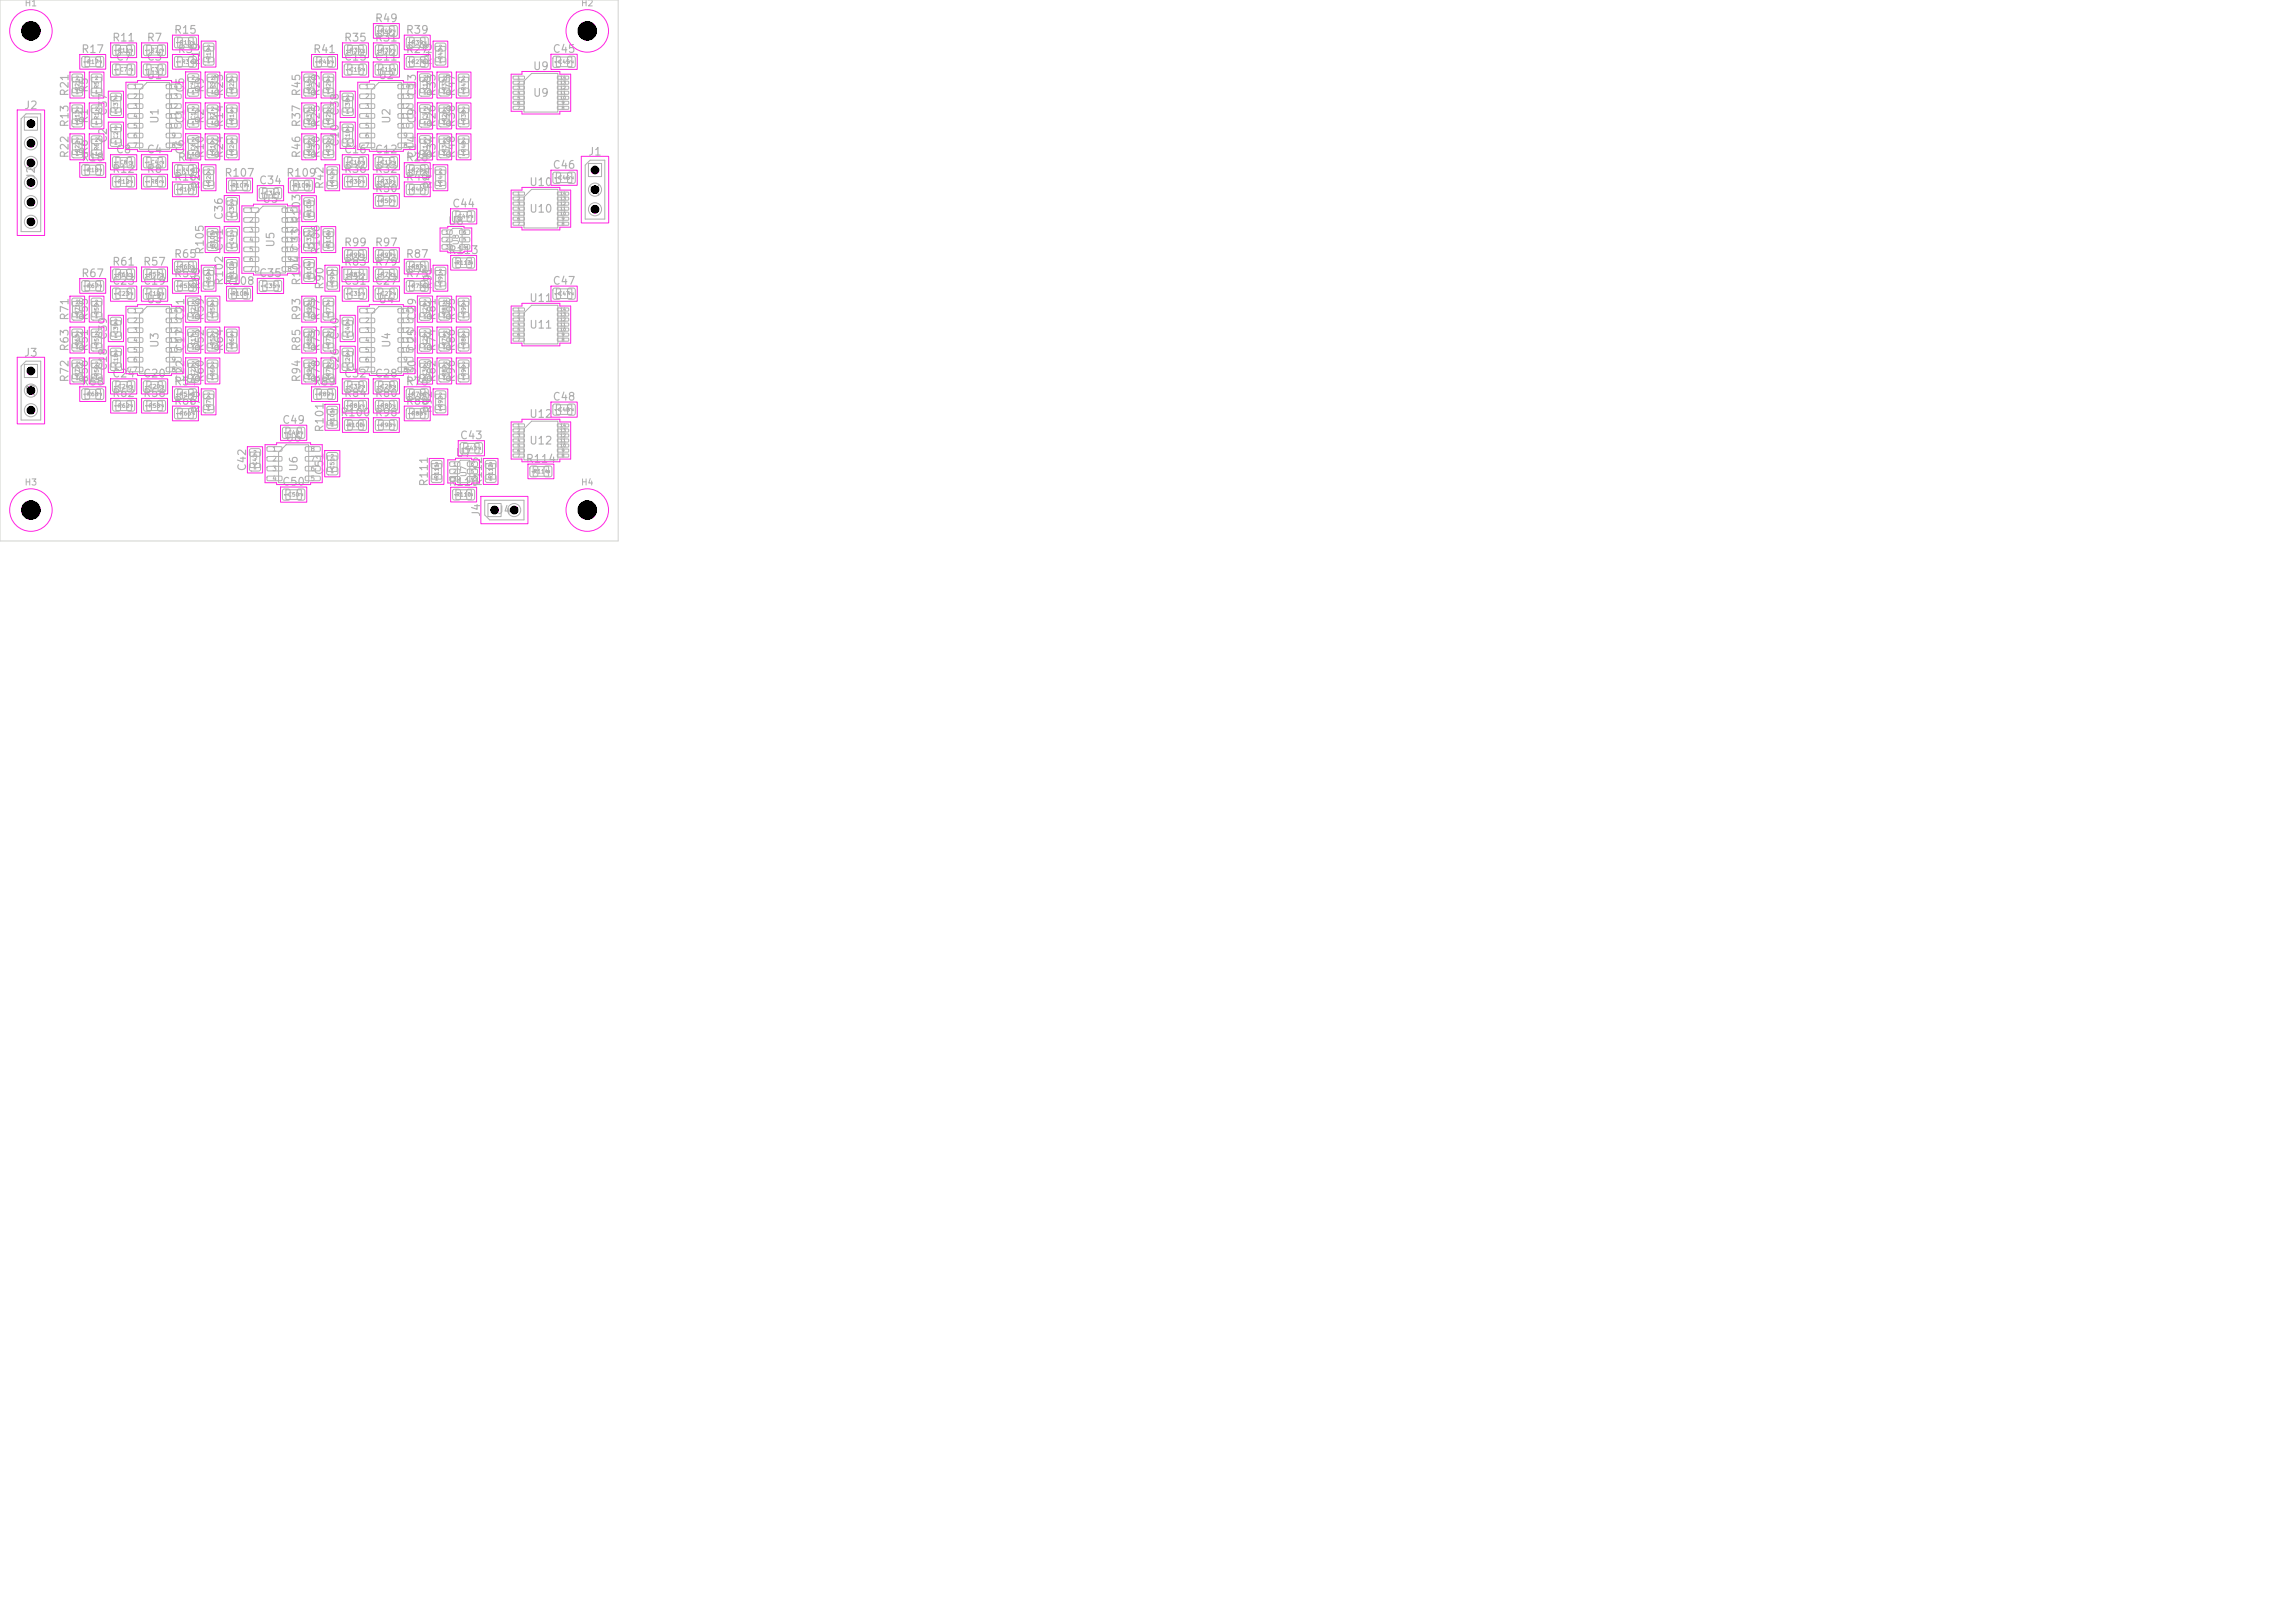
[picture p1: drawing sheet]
<svg xmlns="http://www.w3.org/2000/svg" width="297mm" height="210mm" viewBox="0 0 297 210" stroke-linecap="round" stroke-linejoin="round" font-family="sans-serif">
<defs><g id="words">
<g font-size="1" fill="#afafaf">
<text x="14.4" y="5.6">R11</text>
<text x="18.9" y="5.6">R7</text>
<text x="22.4" y="4.6">R15</text>
<text x="44.4" y="5.6">R35</text>
<text x="48.4" y="3.1">R49</text>
<text x="48.4" y="5.6">R31</text>
<text x="52.4" y="4.6">R39</text>
<text x="10.4" y="7.1">R17</text>
<text x="14.9" y="8.1">C7</text>
<text x="18.9" y="10.5">U1</text>
<text x="18.9" y="8.1">C3</text>
<text x="22.9" y="7.1">R3</text>
<text x="26.1" y="8.6" transform="rotate(-90 26.1 8.6)">R19</text>
<text x="40.4" y="7.1">R41</text>
<text x="44.4" y="8.1">C15</text>
<text x="48.4" y="8.1">C11</text>
<text x="48.9" y="10.5">U2</text>
<text x="52.4" y="7.1">R27</text>
<text x="56.1" y="8.6" transform="rotate(-90 56.1 8.6)">R43</text>
<text x="68.9" y="9.3">U9</text>
<text x="71.4" y="7.1">C45</text>
<text x="3" y="14.4">J2</text>
<text x="9.1" y="16.6" transform="rotate(-90 9.1 16.6)">R13</text>
<text x="9.1" y="12.6" transform="rotate(-90 9.1 12.6)">R21</text>
<text x="11.6" y="16.1" transform="rotate(-90 11.6 16.1)">R1</text>
<text x="11.6" y="12.1" transform="rotate(-90 11.6 12.1)">R5</text>
<text x="14.1" y="15.1" transform="rotate(-90 14.1 15.1)">C37</text>
<text x="20.8" y="16.1" transform="rotate(-90 20.8 16.1)">U1</text>
<text x="24.1" y="16.1" transform="rotate(-90 24.1 16.1)">C1</text>
<text x="24.1" y="12.1" transform="rotate(-90 24.1 12.1)">C5</text>
<text x="26.6" y="16.1" transform="rotate(-90 26.6 16.1)">R2</text>
<text x="26.6" y="12.1" transform="rotate(-90 26.6 12.1)">R9</text>
<text x="29.1" y="16.6" transform="rotate(-90 29.1 16.6)">R14</text>
<text x="29.1" y="12.6" transform="rotate(-90 29.1 12.6)">R23</text>
<text x="39.1" y="16.6" transform="rotate(-90 39.1 16.6)">R37</text>
<text x="39.1" y="12.6" transform="rotate(-90 39.1 12.6)">R45</text>
<text x="41.6" y="16.6" transform="rotate(-90 41.6 16.6)">R25</text>
<text x="41.6" y="12.6" transform="rotate(-90 41.6 12.6)">R29</text>
<text x="44.1" y="15.1" transform="rotate(-90 44.1 15.1)">C38</text>
<text x="50.8" y="16.1" transform="rotate(-90 50.8 16.1)">U2</text>
<text x="54.1" y="16.1" transform="rotate(-90 54.1 16.1)">C9</text>
<text x="54.1" y="12.6" transform="rotate(-90 54.1 12.6)">C13</text>
<text x="56.6" y="16.6" transform="rotate(-90 56.6 16.6)">R26</text>
<text x="56.6" y="12.6" transform="rotate(-90 56.6 12.6)">R33</text>
<text x="59.1" y="16.6" transform="rotate(-90 59.1 16.6)">R38</text>
<text x="59.1" y="12.6" transform="rotate(-90 59.1 12.6)">R47</text>
<text x="68.9" y="12.8">U9</text>
<text x="4.8" y="23.3" transform="rotate(-90 4.8 23.3)">J2</text>
<text x="9.1" y="20.6" transform="rotate(-90 9.1 20.6)">R22</text>
<text x="10.4" y="21.1">R18</text>
<text x="11.6" y="20.1" transform="rotate(-90 11.6 20.1)">R6</text>
<text x="14.1" y="18.6" transform="rotate(-90 14.1 18.6)">C2</text>
<text x="14.4" y="22.6">R12</text>
<text x="14.9" y="20.1">C8</text>
<text x="18.9" y="22.6">R8</text>
<text x="18.9" y="20.1">C4</text>
<text x="22.4" y="23.6">R16</text>
<text x="22.9" y="21.1">R4</text>
<text x="24.1" y="20.1" transform="rotate(-90 24.1 20.1)">C6</text>
<text x="26.6" y="20.6" transform="rotate(-90 26.6 20.6)">R10</text>
<text x="29" y="23.1">R107</text>
<text x="29.1" y="20.6" transform="rotate(-90 29.1 20.6)">R24</text>
<text x="37" y="23.1">R109</text>
<text x="39.1" y="20.6" transform="rotate(-90 39.1 20.6)">R46</text>
<text x="41.6" y="20.6" transform="rotate(-90 41.6 20.6)">R30</text>
<text x="44.1" y="19.1" transform="rotate(-90 44.1 19.1)">C10</text>
<text x="44.4" y="22.6">R36</text>
<text x="44.4" y="20.1">C16</text>
<text x="48.4" y="22.6">R32</text>
<text x="48.4" y="20.1">C12</text>
<text x="52.4" y="23.6">R40</text>
<text x="52.4" y="21.1">R28</text>
<text x="54.1" y="20.6" transform="rotate(-90 54.1 20.6)">C14</text>
<text x="56.6" y="20.6" transform="rotate(-90 56.6 20.6)">R34</text>
<text x="59.1" y="20.6" transform="rotate(-90 59.1 20.6)">R48</text>
<text x="71.4" y="22.1">C46</text>
<text x="76" y="20.4">J1</text>
<text x="26.1" y="24.6" transform="rotate(-90 26.1 24.6)">R20</text>
<text x="29.1" y="28.6" transform="rotate(-90 29.1 28.6)">C36</text>
<text x="33.4" y="24.1">C34</text>
<text x="33.9" y="26.5">U5</text>
<text x="42.1" y="24.6" transform="rotate(-90 42.1 24.6)">R42</text>
<text x="48.4" y="25.1">R50</text>
<text x="56.1" y="24.6" transform="rotate(-90 56.1 24.6)">R44</text>
<text x="57.9" y="29.4">U8</text>
<text x="58.4" y="27.1">C44</text>
<text x="68.4" y="24.3">U10</text>
<text x="68.4" y="27.8">U10</text>
<text x="77.8" y="25.5" transform="rotate(-90 77.8 25.5)">J1</text>
<text x="14.4" y="34.6">R61</text>
<text x="18.4" y="34.6">R57</text>
<text x="22.4" y="33.6">R65</text>
<text x="26.6" y="33" transform="rotate(-90 26.6 33)">R105</text>
<text x="35.8" y="32.1" transform="rotate(-90 35.8 32.1)">U5</text>
<text x="41.6" y="33" transform="rotate(-90 41.6 33)">R106</text>
<text x="44.4" y="32.1">R99</text>
<text x="44.4" y="34.6">R83</text>
<text x="48.4" y="32.1">R97</text>
<text x="48.4" y="34.6">R79</text>
<text x="52.4" y="33.6">R87</text>
<text x="58" y="33.1">R113</text>
<text x="9.1" y="41.6" transform="rotate(-90 9.1 41.6)">R71</text>
<text x="10.4" y="36.1">R67</text>
<text x="11.6" y="41.6" transform="rotate(-90 11.6 41.6)">R55</text>
<text x="14.4" y="37.1">C23</text>
<text x="18.4" y="37.1">C19</text>
<text x="18.9" y="39.5">U3</text>
<text x="22.4" y="36.1">R53</text>
<text x="24.1" y="41.6" transform="rotate(-90 24.1 41.6)">C21</text>
<text x="26.1" y="37.6" transform="rotate(-90 26.1 37.6)">R69</text>
<text x="26.6" y="41.6" transform="rotate(-90 26.6 41.6)">R59</text>
<text x="29" y="37.1">R108</text>
<text x="29.1" y="37" transform="rotate(-90 29.1 37)">R102 C41</text>
<text x="33.4" y="36.1">C35</text>
<text x="39.1" y="41.6" transform="rotate(-90 39.1 41.6)">R93</text>
<text x="39.1" y="37" transform="rotate(-90 39.1 37)">R104 C33 R103</text>
<text x="41.6" y="41.6" transform="rotate(-90 41.6 41.6)">R77</text>
<text x="42.1" y="37.6" transform="rotate(-90 42.1 37.6)">R90</text>
<text x="44.4" y="37.1">C31</text>
<text x="48.4" y="37.1">C27</text>
<text x="48.9" y="39.5">U4</text>
<text x="52.4" y="36.1">R75</text>
<text x="54.1" y="41.6" transform="rotate(-90 54.1 41.6)">C29</text>
<text x="56.1" y="37.6" transform="rotate(-90 56.1 37.6)">R91</text>
<text x="56.6" y="41.6" transform="rotate(-90 56.6 41.6)">R81</text>
<text x="59.1" y="41.6" transform="rotate(-90 59.1 41.6)">R95</text>
<text x="68.4" y="39.3">U11</text>
<text x="71.4" y="37.1">C47</text>
<text x="3" y="46.4">J3</text>
<text x="9.1" y="45.6" transform="rotate(-90 9.1 45.6)">R63</text>
<text x="11.6" y="45.6" transform="rotate(-90 11.6 45.6)">R51</text>
<text x="14.1" y="44.1" transform="rotate(-90 14.1 44.1)">C39</text>
<text x="20.8" y="45.1" transform="rotate(-90 20.8 45.1)">U3</text>
<text x="24.1" y="45.6" transform="rotate(-90 24.1 45.6)">C17</text>
<text x="26.6" y="45.6" transform="rotate(-90 26.6 45.6)">R52</text>
<text x="29.1" y="45.6" transform="rotate(-90 29.1 45.6)">R64</text>
<text x="39.1" y="45.6" transform="rotate(-90 39.1 45.6)">R85</text>
<text x="41.6" y="45.6" transform="rotate(-90 41.6 45.6)">R73</text>
<text x="44.1" y="44.1" transform="rotate(-90 44.1 44.1)">C40</text>
<text x="50.8" y="45.1" transform="rotate(-90 50.8 45.1)">U4</text>
<text x="54.1" y="45.6" transform="rotate(-90 54.1 45.6)">C25</text>
<text x="56.6" y="45.6" transform="rotate(-90 56.6 45.6)">R74</text>
<text x="59.1" y="45.6" transform="rotate(-90 59.1 45.6)">R86</text>
<text x="68.4" y="42.8">U11</text>
<text x="4.8" y="51.5" transform="rotate(-90 4.8 51.5)">J3</text>
<text x="9.1" y="49.6" transform="rotate(-90 9.1 49.6)">R72</text>
<text x="10.4" y="50.1">R68</text>
<text x="11.6" y="49.6" transform="rotate(-90 11.6 49.6)">R56</text>
<text x="14.1" y="48.1" transform="rotate(-90 14.1 48.1)">C18</text>
<text x="14.4" y="51.6">R62</text>
<text x="14.4" y="49.1">C24</text>
<text x="18.4" y="49.1">C20</text>
<text x="18.4" y="51.6">R58</text>
<text x="22.4" y="50.1">R54</text>
<text x="22.4" y="52.6">R66</text>
<text x="24.1" y="49.6" transform="rotate(-90 24.1 49.6)">C22</text>
<text x="26.1" y="53.6" transform="rotate(-90 26.1 53.6)">R70</text>
<text x="26.6" y="49.6" transform="rotate(-90 26.6 49.6)">R60</text>
<text x="39.1" y="49.6" transform="rotate(-90 39.1 49.6)">R94</text>
<text x="40.4" y="50.1">R89</text>
<text x="41.6" y="49.6" transform="rotate(-90 41.6 49.6)">R78</text>
<text x="44.1" y="48.1" transform="rotate(-90 44.1 48.1)">C26</text>
<text x="44.4" y="51.6">R84</text>
<text x="44.4" y="49.1">C32</text>
<text x="48.4" y="51.6">R80</text>
<text x="48.4" y="49.1">C28</text>
<text x="52.4" y="52.6">R88</text>
<text x="52.4" y="50.1">R76</text>
<text x="54.1" y="49.6" transform="rotate(-90 54.1 49.6)">C30</text>
<text x="56.1" y="53.6" transform="rotate(-90 56.1 53.6)">R92</text>
<text x="56.6" y="49.6" transform="rotate(-90 56.6 49.6)">R82</text>
<text x="59.1" y="49.6" transform="rotate(-90 59.1 49.6)">R96</text>
<text x="71.4" y="52.1">C48</text>
<text x="36.4" y="55.1">C49</text>
<text x="36.9" y="57.4">U6</text>
<text x="42.1" y="56" transform="rotate(-90 42.1 56)">R101</text>
<text x="44" y="54.1">R100 R98</text>
<text x="58.9" y="59.4">U7</text>
<text x="59.4" y="57.1">C43</text>
<text x="68.4" y="54.3">U12</text>
<text x="68.4" y="57.8">U12</text>
<text x="32.1" y="61.1" transform="rotate(-90 32.1 61.1)">C42</text>
<text x="36.4" y="63.1">C50</text>
<text x="38.8" y="61.1" transform="rotate(-90 38.8 61.1)">U6</text>
<text x="42.1" y="61.6" transform="rotate(-90 42.1 61.6)">C51</text>
<text x="55.6" y="63" transform="rotate(-90 55.6 63)">R111</text>
<text x="58" y="63.1">R110</text>
<text x="62.6" y="63" transform="rotate(-90 62.6 63)">R112</text>
<text x="68" y="60.1">R114</text>
<text x="62.4" y="67" transform="rotate(-90 62.4 67)">J4</text>
<text x="64.3" y="66.8">J4</text>
</g>
<g font-size=".8" fill="#afafaf">
<text x="3.1" y="1">H1</text>
<text x="75.1" y="1">H2</text>
<text x="3.1" y="63">H3</text>
<text x="75.1" y="63">H4</text>
</g>
<g font-size=".7" fill="#afafaf">
<text x="59.5" y="31.8" transform="rotate(-90 59.5 31.8)">U8</text>
<text x="60.5" y="61.8" transform="rotate(-90 60.5 61.8)">U7</text>
</g>
<g font-size=".6" fill="#afafaf">
<text x="17.2" y="11.6">1</text>
<text x="21.8" y="11.6">14</text>
<text x="47.2" y="11.6">1</text>
<text x="51.8" y="11.6">14</text>
<text x="3.7" y="16.4">1</text>
<text x="17.2" y="12.9">2</text>
<text x="17.2" y="14.2">3</text>
<text x="17.2" y="15.5">4</text>
<text x="17.2" y="16.7">5</text>
<text x="17.2" y="18">6</text>
<text x="21.8" y="16.7">10</text>
<text x="21.8" y="15.5">11</text>
<text x="21.8" y="14.2">12</text>
<text x="21.8" y="12.9">13</text>
<text x="22.1" y="18">9</text>
<text x="47.2" y="12.9">2</text>
<text x="47.2" y="14.2">3</text>
<text x="47.2" y="15.5">4</text>
<text x="47.2" y="16.7">5</text>
<text x="47.2" y="18">6</text>
<text x="51.8" y="16.7">10</text>
<text x="51.8" y="15.5">11</text>
<text x="51.8" y="14.2">12</text>
<text x="51.8" y="12.9">13</text>
<text x="52.1" y="18">9</text>
<text x="3.7" y="19">2</text>
<text x="3.7" y="21.5">3</text>
<text x="17.2" y="19.3">7</text>
<text x="22.1" y="19.3">8</text>
<text x="47.2" y="19.3">7</text>
<text x="52.1" y="19.3">8</text>
<text x="76.7" y="22.4">1</text>
<text x="3.7" y="24.1">4</text>
<text x="3.7" y="26.6">5</text>
<text x="3.7" y="29.1">6</text>
<text x="32.2" y="27.6">1</text>
<text x="32.2" y="28.9">2</text>
<text x="36.8" y="28.9">13</text>
<text x="36.8" y="27.6">14</text>
<text x="76.7" y="25">2</text>
<text x="76.7" y="27.5">3</text>
<text x="32.2" y="30.2">3</text>
<text x="32.2" y="31.5">4</text>
<text x="32.2" y="32.7">5</text>
<text x="32.2" y="34">6</text>
<text x="32.2" y="35.3">7</text>
<text x="36.8" y="32.7">10</text>
<text x="36.8" y="31.5">11</text>
<text x="36.8" y="30.2">12</text>
<text x="37.1" y="35.3">8</text>
<text x="37.1" y="34">9</text>
<text x="17.2" y="40.6">1</text>
<text x="17.2" y="41.9">2</text>
<text x="21.8" y="41.9">13</text>
<text x="21.8" y="40.6">14</text>
<text x="47.2" y="40.6">1</text>
<text x="47.2" y="41.9">2</text>
<text x="51.8" y="41.9">13</text>
<text x="51.8" y="40.6">14</text>
<text x="17.2" y="43.2">3</text>
<text x="17.2" y="44.5">4</text>
<text x="17.2" y="45.7">5</text>
<text x="17.2" y="47">6</text>
<text x="21.8" y="45.7">10</text>
<text x="21.8" y="44.5">11</text>
<text x="21.8" y="43.2">12</text>
<text x="22.1" y="47">9</text>
<text x="47.2" y="43.2">3</text>
<text x="47.2" y="44.5">4</text>
<text x="47.2" y="45.7">5</text>
<text x="47.2" y="47">6</text>
<text x="51.8" y="45.7">10</text>
<text x="51.8" y="44.5">11</text>
<text x="51.8" y="43.2">12</text>
<text x="52.1" y="47">9</text>
<text x="3.7" y="48.4">1</text>
<text x="3.7" y="51">2</text>
<text x="3.7" y="53.5">3</text>
<text x="17.2" y="48.3">7</text>
<text x="22.1" y="48.3">8</text>
<text x="47.2" y="48.3">7</text>
<text x="52.1" y="48.3">8</text>
<text x="35.2" y="58.6">1</text>
<text x="35.2" y="59.8">2</text>
<text x="40.1" y="59.8">7</text>
<text x="40.1" y="58.6">8</text>
<text x="35.2" y="61.1">3</text>
<text x="35.2" y="62.4">4</text>
<text x="40.1" y="62.4">5</text>
<text x="40.1" y="61.1">6</text>
<text x="63.7" y="66.4">1</text>
<text x="66.2" y="66.4">2</text>
</g>
<g font-size=".5" fill="#afafaf">
<text x="23.2" y="5.9">R15</text>
<text x="23.4" y="5.8" transform="rotate(-90 23.4 5.8)">1</text>
<text x="25.3" y="5.8" transform="rotate(-90 25.3 5.8)">2</text>
<text x="49.2" y="4.4">R49</text>
<text x="49.4" y="4.3" transform="rotate(-90 49.4 4.3)">1</text>
<text x="51.3" y="4.3" transform="rotate(-90 51.3 4.3)">2</text>
<text x="53.2" y="5.9">R39</text>
<text x="53.4" y="5.8" transform="rotate(-90 53.4 5.8)">1</text>
<text x="55.3" y="5.8" transform="rotate(-90 55.3 5.8)">2</text>
<text x="9.7" y="10.4">2</text>
<text x="10.4" y="11.8" transform="rotate(-90 10.4 11.8)">R21</text>
<text x="11.2" y="8.4">R17</text>
<text x="11.4" y="8.3" transform="rotate(-90 11.4 8.3)">1</text>
<text x="12.2" y="10.4">2</text>
<text x="12.9" y="11.5" transform="rotate(-90 12.9 11.5)">R5</text>
<text x="13.3" y="8.3" transform="rotate(-90 13.3 8.3)">2</text>
<text x="15.2" y="6.9">R11</text>
<text x="15.4" y="9.3" transform="rotate(-90 15.4 9.3)">1</text>
<text x="15.4" y="6.8" transform="rotate(-90 15.4 6.8)">1</text>
<text x="15.5" y="9.4">C7</text>
<text x="17.3" y="6.8" transform="rotate(-90 17.3 6.8)">2</text>
<text x="17.3" y="9.3" transform="rotate(-90 17.3 9.3)">2</text>
<text x="19.4" y="9.3" transform="rotate(-90 19.4 9.3)">1</text>
<text x="19.4" y="6.8" transform="rotate(-90 19.4 6.8)">1</text>
<text x="19.5" y="6.9">R7</text>
<text x="19.5" y="9.4">C3</text>
<text x="21.3" y="6.8" transform="rotate(-90 21.3 6.8)">2</text>
<text x="21.3" y="9.3" transform="rotate(-90 21.3 9.3)">2</text>
<text x="23.4" y="8.3" transform="rotate(-90 23.4 8.3)">1</text>
<text x="23.5" y="8.4">R3</text>
<text x="24.7" y="10.4">2</text>
<text x="25.3" y="8.3" transform="rotate(-90 25.3 8.3)">2</text>
<text x="25.4" y="11.5" transform="rotate(-90 25.4 11.5)">C5</text>
<text x="26.7" y="8.3">1</text>
<text x="26.7" y="6.4">2</text>
<text x="27.2" y="10.4">2</text>
<text x="27.4" y="7.8" transform="rotate(-90 27.4 7.8)">R19</text>
<text x="27.9" y="11.5" transform="rotate(-90 27.9 11.5)">R9</text>
<text x="29.7" y="10.4">2</text>
<text x="30.4" y="11.8" transform="rotate(-90 30.4 11.8)">R23</text>
<text x="39.7" y="10.4">2</text>
<text x="40.4" y="11.8" transform="rotate(-90 40.4 11.8)">R45</text>
<text x="41.2" y="8.4">R41</text>
<text x="41.4" y="8.3" transform="rotate(-90 41.4 8.3)">1</text>
<text x="42.2" y="10.4">2</text>
<text x="42.9" y="11.8" transform="rotate(-90 42.9 11.8)">R29</text>
<text x="43.3" y="8.3" transform="rotate(-90 43.3 8.3)">2</text>
<text x="45.2" y="6.9">R35</text>
<text x="45.2" y="9.4">C15</text>
<text x="45.4" y="9.3" transform="rotate(-90 45.4 9.3)">1</text>
<text x="45.4" y="6.8" transform="rotate(-90 45.4 6.8)">1</text>
<text x="47.3" y="6.8" transform="rotate(-90 47.3 6.8)">2</text>
<text x="47.3" y="9.3" transform="rotate(-90 47.3 9.3)">2</text>
<text x="49.2" y="9.4">C11</text>
<text x="49.2" y="6.9">R31</text>
<text x="49.4" y="9.3" transform="rotate(-90 49.4 9.3)">1</text>
<text x="49.4" y="6.8" transform="rotate(-90 49.4 6.8)">1</text>
<text x="51.3" y="6.8" transform="rotate(-90 51.3 6.8)">2</text>
<text x="51.3" y="9.3" transform="rotate(-90 51.3 9.3)">2</text>
<text x="53.2" y="8.4">R27</text>
<text x="53.4" y="8.3" transform="rotate(-90 53.4 8.3)">1</text>
<text x="54.7" y="10.4">2</text>
<text x="55.3" y="8.3" transform="rotate(-90 55.3 8.3)">2</text>
<text x="55.4" y="11.8" transform="rotate(-90 55.4 11.8)">C13</text>
<text x="56.7" y="8.3">1</text>
<text x="56.7" y="6.4">2</text>
<text x="57.2" y="10.4">2</text>
<text x="57.4" y="7.8" transform="rotate(-90 57.4 7.8)">R43</text>
<text x="57.9" y="11.8" transform="rotate(-90 57.9 11.8)">R33</text>
<text x="59.7" y="10.4">2</text>
<text x="60.4" y="11.8" transform="rotate(-90 60.4 11.8)">R47</text>
<text x="72.2" y="8.4">C45</text>
<text x="72.4" y="8.3" transform="rotate(-90 72.4 8.3)">1</text>
<text x="74.3" y="8.3" transform="rotate(-90 74.3 8.3)">2</text>
<text x="9.7" y="16.3">1</text>
<text x="9.7" y="14.4">2</text>
<text x="9.7" y="12.3">1</text>
<text x="10.4" y="15.8" transform="rotate(-90 10.4 15.8)">R13</text>
<text x="12.2" y="16.3">1</text>
<text x="12.2" y="14.4">2</text>
<text x="12.2" y="12.3">1</text>
<text x="12.9" y="15.5" transform="rotate(-90 12.9 15.5)">R1</text>
<text x="14.7" y="14.8">1</text>
<text x="14.7" y="12.9">2</text>
<text x="14.7" y="16.9">2</text>
<text x="15.4" y="14.3" transform="rotate(-90 15.4 14.3)">C37</text>
<text x="24.7" y="12.3">1</text>
<text x="24.7" y="16.3">1</text>
<text x="24.7" y="14.4">2</text>
<text x="25.4" y="15.5" transform="rotate(-90 25.4 15.5)">C1</text>
<text x="27.2" y="16.3">1</text>
<text x="27.2" y="14.4">2</text>
<text x="27.2" y="12.3">1</text>
<text x="27.9" y="15.5" transform="rotate(-90 27.9 15.5)">R2</text>
<text x="29.7" y="12.3">1</text>
<text x="29.7" y="16.3">1</text>
<text x="29.7" y="14.4">2</text>
<text x="30.4" y="15.8" transform="rotate(-90 30.4 15.8)">R14</text>
<text x="39.7" y="12.3">1</text>
<text x="39.7" y="16.3">1</text>
<text x="39.7" y="14.4">2</text>
<text x="40.4" y="15.8" transform="rotate(-90 40.4 15.8)">R37</text>
<text x="42.2" y="16.3">1</text>
<text x="42.2" y="14.4">2</text>
<text x="42.2" y="12.3">1</text>
<text x="42.9" y="15.8" transform="rotate(-90 42.9 15.8)">R25</text>
<text x="44.7" y="14.8">1</text>
<text x="44.7" y="12.9">2</text>
<text x="44.7" y="16.9">2</text>
<text x="45.4" y="14.3" transform="rotate(-90 45.4 14.3)">C38</text>
<text x="54.7" y="12.3">1</text>
<text x="54.7" y="16.3">1</text>
<text x="54.7" y="14.4">2</text>
<text x="55.4" y="15.5" transform="rotate(-90 55.4 15.5)">C9</text>
<text x="57.2" y="12.3">1</text>
<text x="57.2" y="16.3">1</text>
<text x="57.2" y="14.4">2</text>
<text x="57.9" y="15.8" transform="rotate(-90 57.9 15.8)">R26</text>
<text x="59.7" y="16.3">1</text>
<text x="59.7" y="14.4">2</text>
<text x="59.7" y="12.3">1</text>
<text x="60.4" y="15.8" transform="rotate(-90 60.4 15.8)">R38</text>
<text x="9.7" y="20.3">1</text>
<text x="9.7" y="18.4">2</text>
<text x="10.4" y="19.8" transform="rotate(-90 10.4 19.8)">R22</text>
<text x="11.2" y="22.4">R18</text>
<text x="11.4" y="22.3" transform="rotate(-90 11.4 22.3)">1</text>
<text x="12.2" y="20.3">1</text>
<text x="12.2" y="18.4">2</text>
<text x="12.9" y="19.5" transform="rotate(-90 12.9 19.5)">R6</text>
<text x="13.3" y="22.3" transform="rotate(-90 13.3 22.3)">2</text>
<text x="14.7" y="18.8">1</text>
<text x="15.2" y="23.9">R12</text>
<text x="15.4" y="18" transform="rotate(-90 15.4 18)">C2</text>
<text x="15.4" y="21.3" transform="rotate(-90 15.4 21.3)">1</text>
<text x="15.4" y="23.8" transform="rotate(-90 15.4 23.8)">1</text>
<text x="15.5" y="21.4">C8</text>
<text x="17.3" y="23.8" transform="rotate(-90 17.3 23.8)">2</text>
<text x="17.3" y="21.3" transform="rotate(-90 17.3 21.3)">2</text>
<text x="19.4" y="21.3" transform="rotate(-90 19.4 21.3)">1</text>
<text x="19.4" y="23.8" transform="rotate(-90 19.4 23.8)">1</text>
<text x="19.5" y="23.9">R8</text>
<text x="19.5" y="21.4">C4</text>
<text x="21.3" y="23.8" transform="rotate(-90 21.3 23.8)">2</text>
<text x="21.3" y="21.3" transform="rotate(-90 21.3 21.3)">2</text>
<text x="23.4" y="22.3" transform="rotate(-90 23.4 22.3)">1</text>
<text x="23.5" y="22.4">R4</text>
<text x="24.7" y="20.3">1</text>
<text x="24.7" y="18.4">2</text>
<text x="25.3" y="22.3" transform="rotate(-90 25.3 22.3)">2</text>
<text x="25.4" y="19.5" transform="rotate(-90 25.4 19.5)">C6</text>
<text x="26.7" y="22.4">2</text>
<text x="27.2" y="20.3">1</text>
<text x="27.2" y="18.4">2</text>
<text x="27.4" y="23.8" transform="rotate(-90 27.4 23.8)">R20</text>
<text x="27.9" y="19.8" transform="rotate(-90 27.9 19.8)">R10</text>
<text x="29.7" y="20.3">1</text>
<text x="29.7" y="18.4">2</text>
<text x="30.4" y="19.8" transform="rotate(-90 30.4 19.8)">R24</text>
<text x="39.7" y="20.3">1</text>
<text x="39.7" y="18.4">2</text>
<text x="40.4" y="19.8" transform="rotate(-90 40.4 19.8)">R46</text>
<text x="42.2" y="20.3">1</text>
<text x="42.2" y="18.4">2</text>
<text x="42.7" y="22.4">2</text>
<text x="42.9" y="19.8" transform="rotate(-90 42.9 19.8)">R30</text>
<text x="43.4" y="23.8" transform="rotate(-90 43.4 23.8)">R42</text>
<text x="44.7" y="18.8">1</text>
<text x="45.2" y="23.9">R36</text>
<text x="45.2" y="21.4">C16</text>
<text x="45.4" y="18.3" transform="rotate(-90 45.4 18.3)">C10</text>
<text x="45.4" y="21.3" transform="rotate(-90 45.4 21.3)">1</text>
<text x="45.4" y="23.8" transform="rotate(-90 45.4 23.8)">1</text>
<text x="47.3" y="23.8" transform="rotate(-90 47.3 23.8)">2</text>
<text x="47.3" y="21.3" transform="rotate(-90 47.3 21.3)">2</text>
<text x="49.2" y="23.9">R32</text>
<text x="49.2" y="21.4">C12</text>
<text x="49.4" y="21.3" transform="rotate(-90 49.4 21.3)">1</text>
<text x="49.4" y="23.8" transform="rotate(-90 49.4 23.8)">1</text>
<text x="51.3" y="23.8" transform="rotate(-90 51.3 23.8)">2</text>
<text x="51.3" y="21.3" transform="rotate(-90 51.3 21.3)">2</text>
<text x="53.2" y="22.4">R28</text>
<text x="53.4" y="22.3" transform="rotate(-90 53.4 22.3)">1</text>
<text x="54.7" y="20.3">1</text>
<text x="54.7" y="18.4">2</text>
<text x="55.3" y="22.3" transform="rotate(-90 55.3 22.3)">2</text>
<text x="55.4" y="19.8" transform="rotate(-90 55.4 19.8)">C14</text>
<text x="56.7" y="22.4">2</text>
<text x="57.2" y="20.3">1</text>
<text x="57.2" y="18.4">2</text>
<text x="57.4" y="23.8" transform="rotate(-90 57.4 23.8)">R44</text>
<text x="57.9" y="19.8" transform="rotate(-90 57.9 19.8)">R34</text>
<text x="59.7" y="20.3">1</text>
<text x="59.7" y="18.4">2</text>
<text x="60.4" y="19.8" transform="rotate(-90 60.4 19.8)">R48</text>
<text x="72.2" y="23.4">C46</text>
<text x="72.4" y="23.3" transform="rotate(-90 72.4 23.3)">1</text>
<text x="74.3" y="23.3" transform="rotate(-90 74.3 23.3)">2</text>
<text x="23.2" y="24.9">R16</text>
<text x="23.4" y="24.8" transform="rotate(-90 23.4 24.8)">1</text>
<text x="25.3" y="24.8" transform="rotate(-90 25.3 24.8)">2</text>
<text x="26.7" y="24.3">1</text>
<text x="29.7" y="28.3">1</text>
<text x="29.7" y="26.4">2</text>
<text x="30" y="24.4">R107</text>
<text x="30.4" y="27.8" transform="rotate(-90 30.4 27.8)">C36</text>
<text x="30.4" y="24.3" transform="rotate(-90 30.4 24.3)">1</text>
<text x="32.3" y="24.3" transform="rotate(-90 32.3 24.3)">2</text>
<text x="34.2" y="25.4">C34</text>
<text x="34.4" y="25.3" transform="rotate(-90 34.4 25.3)">1</text>
<text x="36.3" y="25.3" transform="rotate(-90 36.3 25.3)">2</text>
<text x="38" y="24.4">R109</text>
<text x="38.4" y="24.3" transform="rotate(-90 38.4 24.3)">1</text>
<text x="39.7" y="28.3">1</text>
<text x="39.7" y="26.4">2</text>
<text x="40.3" y="24.3" transform="rotate(-90 40.3 24.3)">2</text>
<text x="40.4" y="28" transform="rotate(-90 40.4 28)">R103</text>
<text x="42.7" y="24.3">1</text>
<text x="49.2" y="26.4">R50</text>
<text x="49.4" y="26.3" transform="rotate(-90 49.4 26.3)">1</text>
<text x="51.3" y="26.3" transform="rotate(-90 51.3 26.3)">2</text>
<text x="53.2" y="24.9">R40</text>
<text x="53.4" y="24.8" transform="rotate(-90 53.4 24.8)">1</text>
<text x="55.3" y="24.8" transform="rotate(-90 55.3 24.8)">2</text>
<text x="56.7" y="24.3">1</text>
<text x="59.2" y="28.4">C44</text>
<text x="59.4" y="28.3" transform="rotate(-90 59.4 28.3)">1</text>
<text x="61.3" y="28.3" transform="rotate(-90 61.3 28.3)">2</text>
<text x="15.2" y="35.9">R61</text>
<text x="15.4" y="35.8" transform="rotate(-90 15.4 35.8)">1</text>
<text x="17.3" y="35.8" transform="rotate(-90 17.3 35.8)">2</text>
<text x="19.2" y="35.9">R57</text>
<text x="19.4" y="35.8" transform="rotate(-90 19.4 35.8)">1</text>
<text x="21.3" y="35.8" transform="rotate(-90 21.3 35.8)">2</text>
<text x="23.2" y="34.9">R65</text>
<text x="23.4" y="34.8" transform="rotate(-90 23.4 34.8)">1</text>
<text x="25.3" y="34.8" transform="rotate(-90 25.3 34.8)">2</text>
<text x="26.7" y="35.4">2</text>
<text x="27.2" y="32.3">1</text>
<text x="27.2" y="30.4">2</text>
<text x="27.9" y="32" transform="rotate(-90 27.9 32)">R105</text>
<text x="29.7" y="32.3">1</text>
<text x="29.7" y="30.4">2</text>
<text x="29.7" y="34.4">2</text>
<text x="30.4" y="31.8" transform="rotate(-90 30.4 31.8)">C41</text>
<text x="39.7" y="32.3">1</text>
<text x="39.7" y="30.4">2</text>
<text x="39.7" y="34.4">2</text>
<text x="40.4" y="31.8" transform="rotate(-90 40.4 31.8)">C33</text>
<text x="42.2" y="32.3">1</text>
<text x="42.2" y="30.4">2</text>
<text x="42.7" y="35.4">2</text>
<text x="42.9" y="32" transform="rotate(-90 42.9 32)">R106</text>
<text x="45.2" y="33.4">R99</text>
<text x="45.2" y="35.9">R83</text>
<text x="45.4" y="33.3" transform="rotate(-90 45.4 33.3)">1</text>
<text x="47.3" y="33.3" transform="rotate(-90 47.3 33.3)">2</text>
<text x="49.2" y="33.4">R97</text>
<text x="49.2" y="35.9">R79</text>
<text x="49.4" y="35.8" transform="rotate(-90 49.4 35.8)">1</text>
<text x="49.4" y="33.3" transform="rotate(-90 49.4 33.3)">1</text>
<text x="51.3" y="35.8" transform="rotate(-90 51.3 35.8)">2</text>
<text x="51.3" y="33.3" transform="rotate(-90 51.3 33.3)">2</text>
<text x="53.2" y="34.9">R87</text>
<text x="53.4" y="34.8" transform="rotate(-90 53.4 34.8)">1</text>
<text x="55.3" y="34.8" transform="rotate(-90 55.3 34.8)">2</text>
<text x="56.7" y="35.4">2</text>
<text x="59" y="34.4">R113</text>
<text x="59.4" y="34.3" transform="rotate(-90 59.4 34.3)">1</text>
<text x="61.3" y="34.3" transform="rotate(-90 61.3 34.3)">2</text>
<text x="9.7" y="41.3">1</text>
<text x="9.7" y="39.4">2</text>
<text x="10.4" y="40.8" transform="rotate(-90 10.4 40.8)">R71</text>
<text x="11.2" y="37.4">R67</text>
<text x="11.4" y="37.3" transform="rotate(-90 11.4 37.3)">1</text>
<text x="12.2" y="41.3">1</text>
<text x="12.2" y="39.4">2</text>
<text x="12.9" y="40.8" transform="rotate(-90 12.9 40.8)">R55</text>
<text x="13.3" y="37.3" transform="rotate(-90 13.3 37.3)">2</text>
<text x="14.7" y="41.9">2</text>
<text x="15.2" y="38.4">C23</text>
<text x="15.4" y="38.3" transform="rotate(-90 15.4 38.3)">1</text>
<text x="17.3" y="38.3" transform="rotate(-90 17.3 38.3)">2</text>
<text x="19.2" y="38.4">C19</text>
<text x="19.4" y="38.3" transform="rotate(-90 19.4 38.3)">1</text>
<text x="21.3" y="38.3" transform="rotate(-90 21.3 38.3)">2</text>
<text x="23.2" y="37.4">R53</text>
<text x="23.4" y="37.3" transform="rotate(-90 23.4 37.3)">1</text>
<text x="24.7" y="41.3">1</text>
<text x="24.7" y="39.4">2</text>
<text x="25.3" y="37.3" transform="rotate(-90 25.3 37.3)">2</text>
<text x="25.4" y="40.8" transform="rotate(-90 25.4 40.8)">C21</text>
<text x="26.7" y="37.3">1</text>
<text x="27.2" y="41.3">1</text>
<text x="27.2" y="39.4">2</text>
<text x="27.4" y="36.8" transform="rotate(-90 27.4 36.8)">R69</text>
<text x="27.9" y="40.8" transform="rotate(-90 27.9 40.8)">R59</text>
<text x="29.7" y="36.3">1</text>
<text x="30" y="38.4">R108</text>
<text x="30.4" y="36" transform="rotate(-90 30.4 36)">R102</text>
<text x="30.4" y="38.3" transform="rotate(-90 30.4 38.3)">1</text>
<text x="32.3" y="38.3" transform="rotate(-90 32.3 38.3)">2</text>
<text x="34.2" y="37.4">C35</text>
<text x="34.4" y="37.3" transform="rotate(-90 34.4 37.3)">1</text>
<text x="36.3" y="37.3" transform="rotate(-90 36.3 37.3)">2</text>
<text x="39.7" y="41.3">1</text>
<text x="39.7" y="39.4">2</text>
<text x="39.7" y="36.3">1</text>
<text x="40.4" y="40.8" transform="rotate(-90 40.4 40.8)">R93</text>
<text x="40.4" y="36" transform="rotate(-90 40.4 36)">R104</text>
<text x="42.2" y="41.3">1</text>
<text x="42.2" y="39.4">2</text>
<text x="42.7" y="37.3">1</text>
<text x="42.9" y="40.8" transform="rotate(-90 42.9 40.8)">R77</text>
<text x="43.4" y="36.8" transform="rotate(-90 43.4 36.8)">R90</text>
<text x="44.7" y="41.9">2</text>
<text x="45.2" y="38.4">C31</text>
<text x="45.4" y="38.3" transform="rotate(-90 45.4 38.3)">1</text>
<text x="47.3" y="38.3" transform="rotate(-90 47.3 38.3)">2</text>
<text x="49.2" y="38.4">C27</text>
<text x="49.4" y="38.3" transform="rotate(-90 49.4 38.3)">1</text>
<text x="51.3" y="38.3" transform="rotate(-90 51.3 38.3)">2</text>
<text x="53.2" y="37.4">R75</text>
<text x="53.4" y="37.3" transform="rotate(-90 53.4 37.3)">1</text>
<text x="54.7" y="41.3">1</text>
<text x="54.7" y="39.4">2</text>
<text x="55.3" y="37.3" transform="rotate(-90 55.3 37.3)">2</text>
<text x="55.4" y="40.8" transform="rotate(-90 55.4 40.8)">C29</text>
<text x="56.7" y="37.3">1</text>
<text x="57.2" y="41.3">1</text>
<text x="57.2" y="39.4">2</text>
<text x="57.4" y="36.8" transform="rotate(-90 57.4 36.8)">R91</text>
<text x="57.9" y="40.8" transform="rotate(-90 57.9 40.8)">R81</text>
<text x="59.7" y="41.3">1</text>
<text x="59.7" y="39.4">2</text>
<text x="60.4" y="40.8" transform="rotate(-90 60.4 40.8)">R95</text>
<text x="72.2" y="38.4">C47</text>
<text x="72.4" y="38.3" transform="rotate(-90 72.4 38.3)">1</text>
<text x="74.3" y="38.3" transform="rotate(-90 74.3 38.3)">2</text>
<text x="9.7" y="47.4">2</text>
<text x="9.7" y="45.3">1</text>
<text x="9.7" y="43.4">2</text>
<text x="10.4" y="44.8" transform="rotate(-90 10.4 44.8)">R63</text>
<text x="12.2" y="47.4">2</text>
<text x="12.2" y="45.3">1</text>
<text x="12.2" y="43.4">2</text>
<text x="12.9" y="44.8" transform="rotate(-90 12.9 44.8)">R51</text>
<text x="14.7" y="47.8">1</text>
<text x="14.7" y="45.9">2</text>
<text x="14.7" y="43.8">1</text>
<text x="15.4" y="47.3" transform="rotate(-90 15.4 47.3)">C18</text>
<text x="15.4" y="43.3" transform="rotate(-90 15.4 43.3)">C39</text>
<text x="24.7" y="45.3">1</text>
<text x="24.7" y="43.4">2</text>
<text x="24.7" y="47.4">2</text>
<text x="25.4" y="44.8" transform="rotate(-90 25.4 44.8)">C17</text>
<text x="27.2" y="47.4">2</text>
<text x="27.2" y="45.3">1</text>
<text x="27.2" y="43.4">2</text>
<text x="27.9" y="44.8" transform="rotate(-90 27.9 44.8)">R52</text>
<text x="29.7" y="45.3">1</text>
<text x="29.7" y="43.4">2</text>
<text x="30.4" y="44.8" transform="rotate(-90 30.4 44.8)">R64</text>
<text x="39.7" y="47.4">2</text>
<text x="39.7" y="45.3">1</text>
<text x="39.7" y="43.4">2</text>
<text x="40.4" y="44.8" transform="rotate(-90 40.4 44.8)">R85</text>
<text x="42.2" y="45.3">1</text>
<text x="42.2" y="43.4">2</text>
<text x="42.2" y="47.4">2</text>
<text x="42.9" y="44.8" transform="rotate(-90 42.9 44.8)">R73</text>
<text x="44.7" y="47.8">1</text>
<text x="44.7" y="45.9">2</text>
<text x="44.7" y="43.8">1</text>
<text x="45.4" y="47.3" transform="rotate(-90 45.4 47.3)">C26</text>
<text x="45.4" y="43.3" transform="rotate(-90 45.4 43.3)">C40</text>
<text x="54.7" y="45.3">1</text>
<text x="54.7" y="43.4">2</text>
<text x="54.7" y="47.4">2</text>
<text x="55.4" y="44.8" transform="rotate(-90 55.4 44.8)">C25</text>
<text x="57.2" y="45.3">1</text>
<text x="57.2" y="43.4">2</text>
<text x="57.2" y="47.4">2</text>
<text x="57.9" y="44.8" transform="rotate(-90 57.9 44.8)">R74</text>
<text x="59.7" y="45.3">1</text>
<text x="59.7" y="43.4">2</text>
<text x="59.7" y="47.4">2</text>
<text x="60.4" y="44.8" transform="rotate(-90 60.4 44.8)">R86</text>
<text x="9.7" y="49.3">1</text>
<text x="10.4" y="48.8" transform="rotate(-90 10.4 48.8)">R72</text>
<text x="11.2" y="51.4">R68</text>
<text x="11.4" y="51.3" transform="rotate(-90 11.4 51.3)">1</text>
<text x="12.2" y="49.3">1</text>
<text x="12.9" y="48.8" transform="rotate(-90 12.9 48.8)">R56</text>
<text x="13.3" y="51.3" transform="rotate(-90 13.3 51.3)">2</text>
<text x="15.2" y="52.9">R62</text>
<text x="15.2" y="50.4">C24</text>
<text x="15.4" y="50.3" transform="rotate(-90 15.4 50.3)">1</text>
<text x="15.4" y="52.8" transform="rotate(-90 15.4 52.8)">1</text>
<text x="17.3" y="52.8" transform="rotate(-90 17.3 52.8)">2</text>
<text x="17.3" y="50.3" transform="rotate(-90 17.3 50.3)">2</text>
<text x="19.2" y="50.4">C20</text>
<text x="19.2" y="52.9">R58</text>
<text x="19.4" y="50.3" transform="rotate(-90 19.4 50.3)">1</text>
<text x="19.4" y="52.8" transform="rotate(-90 19.4 52.8)">1</text>
<text x="21.3" y="52.8" transform="rotate(-90 21.3 52.8)">2</text>
<text x="21.3" y="50.3" transform="rotate(-90 21.3 50.3)">2</text>
<text x="23.2" y="51.4">R54</text>
<text x="23.2" y="53.9">R66</text>
<text x="23.4" y="53.8" transform="rotate(-90 23.4 53.8)">1</text>
<text x="23.4" y="51.3" transform="rotate(-90 23.4 51.3)">1</text>
<text x="24.7" y="49.3">1</text>
<text x="25.3" y="53.8" transform="rotate(-90 25.3 53.8)">2</text>
<text x="25.3" y="51.3" transform="rotate(-90 25.3 51.3)">2</text>
<text x="25.4" y="48.8" transform="rotate(-90 25.4 48.8)">C22</text>
<text x="26.7" y="53.3">1</text>
<text x="26.7" y="51.4">2</text>
<text x="27.2" y="49.3">1</text>
<text x="27.4" y="52.8" transform="rotate(-90 27.4 52.8)">R70</text>
<text x="27.9" y="48.8" transform="rotate(-90 27.9 48.8)">R60</text>
<text x="39.7" y="49.3">1</text>
<text x="40.4" y="48.8" transform="rotate(-90 40.4 48.8)">R94</text>
<text x="41.2" y="51.4">R89</text>
<text x="41.4" y="51.3" transform="rotate(-90 41.4 51.3)">1</text>
<text x="42.2" y="49.3">1</text>
<text x="42.7" y="53.4">2</text>
<text x="42.9" y="48.8" transform="rotate(-90 42.9 48.8)">R78</text>
<text x="43.3" y="51.3" transform="rotate(-90 43.3 51.3)">2</text>
<text x="45.2" y="52.9">R84</text>
<text x="45.2" y="50.4">C32</text>
<text x="45.4" y="50.3" transform="rotate(-90 45.4 50.3)">1</text>
<text x="45.4" y="52.8" transform="rotate(-90 45.4 52.8)">1</text>
<text x="47.3" y="52.8" transform="rotate(-90 47.3 52.8)">2</text>
<text x="47.3" y="50.3" transform="rotate(-90 47.3 50.3)">2</text>
<text x="49.2" y="52.9">R80</text>
<text x="49.2" y="50.4">C28</text>
<text x="49.4" y="50.3" transform="rotate(-90 49.4 50.3)">1</text>
<text x="49.4" y="52.8" transform="rotate(-90 49.4 52.8)">1</text>
<text x="51.3" y="52.8" transform="rotate(-90 51.3 52.8)">2</text>
<text x="51.3" y="50.3" transform="rotate(-90 51.3 50.3)">2</text>
<text x="53.2" y="53.9">R88</text>
<text x="53.2" y="51.4">R76</text>
<text x="53.4" y="53.8" transform="rotate(-90 53.4 53.8)">1</text>
<text x="53.4" y="51.3" transform="rotate(-90 53.4 51.3)">1</text>
<text x="54.7" y="49.3">1</text>
<text x="55.3" y="53.8" transform="rotate(-90 55.3 53.8)">2</text>
<text x="55.3" y="51.3" transform="rotate(-90 55.3 51.3)">2</text>
<text x="55.4" y="48.8" transform="rotate(-90 55.4 48.8)">C30</text>
<text x="56.7" y="53.3">1</text>
<text x="56.7" y="51.4">2</text>
<text x="57.2" y="49.3">1</text>
<text x="57.4" y="52.8" transform="rotate(-90 57.4 52.8)">R92</text>
<text x="57.9" y="48.8" transform="rotate(-90 57.9 48.8)">R82</text>
<text x="59.7" y="49.3">1</text>
<text x="60.4" y="48.8" transform="rotate(-90 60.4 48.8)">R96</text>
<text x="72.2" y="53.4">C48</text>
<text x="72.4" y="53.3" transform="rotate(-90 72.4 53.3)">1</text>
<text x="74.3" y="53.3" transform="rotate(-90 74.3 53.3)">2</text>
<text x="32.7" y="58.9">2</text>
<text x="37.2" y="56.4">C49</text>
<text x="37.4" y="56.3" transform="rotate(-90 37.4 56.3)">1</text>
<text x="39.3" y="56.3" transform="rotate(-90 39.3 56.3)">2</text>
<text x="42.7" y="59.4">2</text>
<text x="42.7" y="55.3">1</text>
<text x="43.4" y="55" transform="rotate(-90 43.4 55)">R101</text>
<text x="45" y="55.4">R100</text>
<text x="45.4" y="55.3" transform="rotate(-90 45.4 55.3)">1</text>
<text x="47.3" y="55.3" transform="rotate(-90 47.3 55.3)">2</text>
<text x="49.2" y="55.4">R98</text>
<text x="49.4" y="55.3" transform="rotate(-90 49.4 55.3)">1</text>
<text x="51.3" y="55.3" transform="rotate(-90 51.3 55.3)">2</text>
<text x="60.2" y="58.4">C43</text>
<text x="60.4" y="58.3" transform="rotate(-90 60.4 58.3)">1</text>
<text x="62.3" y="58.3" transform="rotate(-90 62.3 58.3)">2</text>
<text x="32.7" y="60.8">1</text>
<text x="33.4" y="60.3" transform="rotate(-90 33.4 60.3)">C42</text>
<text x="37.2" y="64.4">C50</text>
<text x="37.4" y="64.3" transform="rotate(-90 37.4 64.3)">1</text>
<text x="39.3" y="64.3" transform="rotate(-90 39.3 64.3)">2</text>
<text x="42.7" y="61.3">1</text>
<text x="43.4" y="60.8" transform="rotate(-90 43.4 60.8)">C51</text>
<text x="56.2" y="62.3">1</text>
<text x="56.2" y="60.4">2</text>
<text x="56.9" y="62" transform="rotate(-90 56.9 62)">R111</text>
<text x="59" y="64.4">R110</text>
<text x="59.4" y="64.3" transform="rotate(-90 59.4 64.3)">1</text>
<text x="61.3" y="64.3" transform="rotate(-90 61.3 64.3)">2</text>
<text x="63.2" y="62.3">1</text>
<text x="63.2" y="60.4">2</text>
<text x="63.9" y="62" transform="rotate(-90 63.9 62)">R112</text>
<text x="69" y="61.4">R114</text>
<text x="69.4" y="61.3" transform="rotate(-90 69.4 61.3)">1</text>
<text x="71.3" y="61.3" transform="rotate(-90 71.3 61.3)">2</text>
</g>
<g font-size=".4" fill="#afafaf">
<text x="66.9" y="10.4">1</text>
<text x="66.9" y="11">2</text>
<text x="66.9" y="11.7">3</text>
<text x="72.4" y="11.7">12</text>
<text x="72.4" y="11">13</text>
<text x="72.4" y="10.4">14</text>
<text x="66.9" y="12.3">4</text>
<text x="66.9" y="13">5</text>
<text x="66.9" y="13.6">6</text>
<text x="66.9" y="14.3">7</text>
<text x="72.4" y="13">10</text>
<text x="72.4" y="12.3">11</text>
<text x="72.6" y="14.3">8</text>
<text x="72.6" y="13.6">9</text>
<text x="66.9" y="25.4">1</text>
<text x="66.9" y="26">2</text>
<text x="66.9" y="26.7">3</text>
<text x="66.9" y="27.3">4</text>
<text x="66.9" y="28">5</text>
<text x="66.9" y="28.6">6</text>
<text x="66.9" y="29.3">7</text>
<text x="72.4" y="28">10</text>
<text x="72.4" y="27.3">11</text>
<text x="72.4" y="26.7">12</text>
<text x="72.4" y="26">13</text>
<text x="72.4" y="25.4">14</text>
<text x="72.6" y="29.3">8</text>
<text x="72.6" y="28.6">9</text>
<text x="45.3" y="35.8" transform="rotate(-90 45.3 35.8)">1</text>
<text x="47.3" y="35.8" transform="rotate(-90 47.3 35.8)">2</text>
<text x="57.6" y="30.4">1</text>
<text x="57.6" y="31.3">2</text>
<text x="57.6" y="32.3">3</text>
<text x="59.9" y="32.3">4</text>
<text x="59.9" y="31.3">5</text>
<text x="59.9" y="30.4">6</text>
<text x="66.9" y="40.4">1</text>
<text x="66.9" y="41">2</text>
<text x="66.9" y="41.7">3</text>
<text x="72.4" y="41.7">12</text>
<text x="72.4" y="41">13</text>
<text x="72.4" y="40.4">14</text>
<text x="66.9" y="42.3">4</text>
<text x="66.9" y="43">5</text>
<text x="66.9" y="43.6">6</text>
<text x="66.9" y="44.3">7</text>
<text x="72.4" y="43">10</text>
<text x="72.4" y="42.3">11</text>
<text x="72.6" y="44.3">8</text>
<text x="72.6" y="43.6">9</text>
<text x="66.9" y="55.4">1</text>
<text x="66.9" y="56">2</text>
<text x="66.9" y="56.7">3</text>
<text x="66.9" y="57.3">4</text>
<text x="66.9" y="58">5</text>
<text x="66.9" y="58.6">6</text>
<text x="66.9" y="59.3">7</text>
<text x="72.4" y="58">10</text>
<text x="72.4" y="57.3">11</text>
<text x="72.4" y="56.7">12</text>
<text x="72.4" y="56">13</text>
<text x="72.4" y="55.4">14</text>
<text x="72.6" y="59.3">8</text>
<text x="72.6" y="58.6">9</text>
<text x="58.6" y="60.4">1</text>
<text x="58.6" y="61.3">2</text>
<text x="58.6" y="62.3">3</text>
<text x="60.9" y="62.3">4</text>
<text x="60.9" y="61.3">5</text>
<text x="60.9" y="60.4">6</text>
</g>
</g></defs>
<g fill="none" stroke="#afafaf" stroke-width=".13">
<path d="M2.7 15.4l.7-.7h1.9v15.3h-2.6zM3.2 15.2h1.7v1.7h-1.7zM9.4 15.5l.1-.1h1l.2 .2v.7l-.3 .1h-.9l-.2-.2zM9.4 13.6h.1h1l.2 .2v.6l-.3 .2h-.9l-.2-.3zM9.4 11.5l.1-.1h1l.2 .2v.7l-.3 .1h-.9l-.2-.2zM9.4 9.6h.1h1l.2 .2v.6l-.3 .2h-.9l-.2-.3zM9.4 19.5l.1-.1h1l.2 .2v.7l-.3 .1h-.9l-.2-.2zM9.4 17.6h.1h1l.2 .2v.6l-.3 .2h-.9l-.2-.3zM9.4 14h1.2v2h-1.2zM9.4 10h1.2v2h-1.2zM9.4 18h1.2v2h-1.2zM10.6 7.4l.7-.1 .3 .2v1l-.2 .2h-.6l-.2-.2v-1z"/>
<path d="M11 7.4h2v1.2h-2zM11.9 15.5l.1-.1h1l.2 .2v.7l-.2 .1h-1l-.2-.2zM11.9 13.6h.1h1l.2 .2v.6l-.2 .2h-1l-.2-.3zM11.9 11.5l.1-.1h1l.2 .2v.7l-.2 .1h-1l-.2-.2zM11.9 9.6h.1h1l.2 .2v.6l-.2 .2h-1l-.2-.3zM11.9 19.5l.1-.1h1l.2 .2v.7l-.2 .1h-1l-.2-.2zM11.9 17.6h.1h1l.2 .2v.6l-.2 .2h-1l-.2-.3zM11.9 14h1.2v2h-1.2zM11.9 10h1.2v2h-1.2zM11.9 18h1.2v2h-1.2zM12.5 7.4l.7-.1 .2 .2v1l-.1 .2h-.7l-.2-.2v-1zM14.3 14l.2-.1 1.1 .1 .1 .2v.6l-.2 .1h-1.1l-.1-.2z"/>
<path d="M14.3 12.1h.2h1.1l.1 .2v.6l-.2 .2-1.1-.1-.1-.2zM14.3 18l.2-.1 1.1 .1 .1 .2v.6l-.2 .1h-1.1l-.1-.2zM14.3 16.1h.2h1.1l.1 .2v.6l-.2 .2-1.1-.1-.1-.2zM14.4 12.5h1.2v2h-1.2zM14.4 16.5h1.2v2h-1.2zM14.6 8.3h.7l.2 .1 .1 1.1-.2 .2h-.6l-.2-.1v-1.1zM14.6 5.9l.8-.1 .2 .2v.9l-.2 .3h-.6l-.2-.2v-.9zM15 8.4h2v1.2h-2zM15 5.9h2v1.2h-2zM16.5 5.9l.7-.1 .2 .2v.9l-.1 .3h-.6l-.3-.2v-.9zM16.5 8.3h.7l.2 .1 .1 1.1-.2 .2h-.6l-.2-.1v-1.1zM16.6 10.9h1.8l.1 .1v.4l-.1 .1h-1.8v-.2z"/>
<path d="M16.6 12.2h1.8l.1 .1v.4l-.1 .1-1.8-.1v-.1zM16.6 13.5l1.8-.1 .1 .2v.3l-.1 .1h-1.8v-.1zM16.6 14.7h1.8l.1 .2v.3l-.1 .1h-1.8v-.1zM16.6 16h1.8l.1 .1v.4l-.1 .1h-1.8v-.2zM16.6 17.3h1.8l.1 .1v.3l-.1 .1h-1.8v-.1zM16.6 18.6l1.8-.1 .1 .2v.3l-.1 .1h-1.8v-.1zM18.1 11.6l.9-.9h2.9v8.6h-3.8zM18.6 8.3h.7l.2 .1v1.1l-.1 .2h-.6l-.2-.1v-1.1zM18.6 5.9l.7-.1 .3 .2v.9l-.2 .3h-.6l-.2-.2v-.9zM19 5.9h2v1.2h-2zM19 8.4h2v1.2h-2zM20.5 5.9l.7-.1 .2 .2v.9l-.1 .3h-.7l-.2-.2v-.9z"/>
<path d="M20.5 8.3h.7l.2 .1v1.1l-.1 .2h-.6l-.2-.1-.1-1.1zM21.5 18.6l1.9-.1v.2v.3l-.1 .1h-1.7l-.1-.1zM21.5 17.3h1.9v.1v.3l-.1 .1h-1.7l-.1-.1zM21.5 16h1.9v.1v.4l-.1 .1h-1.7l-.1-.2zM21.5 14.7h1.9v.2v.3l-.1 .1h-1.7l-.1-.1zM21.5 13.5l1.9-.1v.2v.3l-.1 .1h-1.7l-.1-.1zM21.5 12.2h1.9v.1v.4l-.1 .1-1.7-.1-.1-.1zM21.5 10.9h1.9v.1v.4l-.1 .1h-1.7l-.1-.2zM22.6 7.4l.7-.1 .3 .2v1l-.2 .2h-.6l-.2-.2v-1zM22.6 4.9l.7-.1 .3 .2v.9l-.2 .3h-.6l-.2-.2v-.9zM23 7.4h2v1.2h-2zM23 4.9h2v1.2h-2z"/>
<path d="M24.3 19.5h.2h1.1l.1 .2v.6l-.2 .2-1.1-.1-.1-.2zM24.3 17.6l.2-.1 1.1 .1 .1 .2v.6l-.2 .1h-1.1l-.1-.2zM24.3 11.5h.2h1.1l.1 .2v.6l-.2 .2-1.1-.1-.1-.2zM24.3 9.6l.2-.1 1.1 .1 .1 .2v.6l-.2 .1h-1.1l-.1-.2zM24.3 15.5h.2h1.1l.1 .2v.6l-.2 .2-1.1-.1-.1-.2zM24.3 13.6l.2-.1 1.1 .1 .1 .2v.6l-.2 .1h-1.1l-.1-.2zM24.4 18h1.2v2h-1.2zM24.4 10h1.2v2h-1.2zM24.4 14h1.2v2h-1.2zM24.5 7.4l.7-.1 .2 .2v1l-.1 .2h-.7l-.2-.2v-1zM24.5 4.9l.7-.1 .2 .2v.9l-.1 .3h-.7l-.2-.2v-.9zM26.4 7.5l.2-.1h.9l.2 .2v.7l-.2 .1h-1l-.2-.2z"/>
<path d="M26.4 5.6h.2h.9l.2 .2v.6l-.2 .2h-1l-.2-.2zM26.4 6h1.2v2h-1.2zM26.9 15.5l.1-.1h1l.2 .2v.7l-.3 .1h-.9l-.2-.2zM26.9 13.6h.1h1l.2 .2v.6l-.3 .2h-.9l-.2-.3zM26.9 11.5l.1-.1h1l.2 .2v.7l-.3 .1h-.9l-.2-.2zM26.9 9.6h.1h1l.2 .2v.6l-.3 .2h-.9l-.2-.3zM26.9 19.5l.1-.1h1l.2 .2v.7l-.3 .1h-.9l-.2-.2zM26.9 17.6h.1h1l.2 .2v.6l-.3 .2h-.9l-.2-.3zM26.9 14h1.2v2h-1.2zM26.9 10h1.2v2h-1.2zM26.9 18h1.2v2h-1.2zM29.4 11.5l.2-.1h.9l.2 .2v.7l-.2 .1h-1l-.2-.2z"/>
<path d="M29.4 9.6h.2h.9l.2 .2v.6l-.2 .2h-1l-.2-.3zM29.4 15.5l.2-.1h.9l.2 .2v.7l-.2 .1h-1l-.2-.2zM29.4 13.6h.2h.9l.2 .2v.6l-.2 .2h-1l-.2-.3zM29.4 19.5l.2-.1h.9l.2 .2v.7l-.2 .1h-1l-.2-.2zM29.4 17.6h.2h.9l.2 .2v.6l-.2 .2h-1l-.2-.3zM29.4 10h1.2v2h-1.2zM29.4 14h1.2v2h-1.2zM29.4 18h1.2v2h-1.2zM39.4 19.5l.2-.1h.9l.2 .2v.7l-.2 .1h-1l-.2-.2zM39.4 17.6h.2h.9l.2 .2v.6l-.2 .2h-1l-.2-.3zM39.4 11.5l.2-.1h.9l.2 .2v.7l-.2 .1h-1l-.2-.2zM39.4 9.6h.2h.9l.2 .2v.6l-.2 .2h-1l-.2-.3z"/>
<path d="M39.4 15.5l.2-.1h.9l.2 .2v.7l-.2 .1h-1l-.2-.2zM39.4 13.6h.2h.9l.2 .2v.6l-.2 .2h-1l-.2-.3zM39.4 18h1.2v2h-1.2zM39.4 10h1.2v2h-1.2zM39.4 14h1.2v2h-1.2zM40.6 7.4l.7-.1 .3 .2v1l-.2 .2h-.6l-.2-.2v-1zM41 7.4h2v1.2h-2zM41.9 15.5l.1-.1h1l.2 .2v.7l-.3 .1h-.9l-.2-.2zM41.9 13.6h.1h1l.2 .2v.6l-.3 .2h-.9l-.2-.3zM41.9 19.5l.1-.1h1l.2 .2v.7l-.3 .1h-.9l-.2-.2zM41.9 17.6h.1h1l.2 .2v.6l-.3 .2h-.9l-.2-.3zM41.9 11.5l.1-.1h1l.2 .2v.7l-.3 .1h-.9l-.2-.2z"/>
<path d="M41.9 9.6h.1h1l.2 .2v.6l-.3 .2h-.9l-.2-.3zM41.9 14h1.2v2h-1.2zM41.9 18h1.2v2h-1.2zM41.9 10h1.2v2h-1.2zM42.5 7.4l.7-.1 .2 .2v1l-.1 .2h-.7l-.2-.2v-1zM44.3 14l.2-.1 1.1 .1 .1 .2v.6l-.2 .1h-1.1l-.1-.2zM44.3 12.1h.2h1.1l.1 .2v.6l-.2 .2-1.1-.1-.1-.2zM44.3 18l.2-.1 1.1 .1 .1 .2v.6l-.2 .1h-1.1l-.1-.2zM44.3 16.1h.2h1.1l.1 .2v.6l-.2 .2-1.1-.1-.1-.2zM44.4 12.5h1.2v2h-1.2zM44.4 16.5h1.2v2h-1.2zM44.6 8.3h.7l.2 .1 .1 1.1-.2 .2h-.6l-.2-.1v-1.1z"/>
<path d="M44.6 5.9l.7-.1 .3 .2v.9l-.2 .3h-.6l-.2-.2v-.9zM45 5.9h2v1.2h-2zM45 8.4h2v1.2h-2zM46.5 5.9l.7-.1 .2 .2v.9l-.1 .3h-.7l-.2-.2v-.9zM46.5 8.3h.7l.2 .1v1.1l-.1 .2h-.6l-.2-.1-.1-1.1zM46.6 10.9h1.8l.1 .1v.4l-.2 .1h-1.7v-.2zM46.6 12.2h1.8l.1 .1v.4l-.2 .1-1.7-.1v-.1zM46.6 13.5l1.8-.1 .1 .2v.3l-.2 .1h-1.7v-.1zM46.6 14.7h1.8l.1 .2v.3l-.2 .1h-1.7v-.1zM46.6 16h1.8l.1 .1v.4l-.2 .1h-1.7v-.2zM46.6 17.3h1.8l.1 .1v.3l-.2 .1h-1.7v-.1zM46.6 18.6l1.8-.1 .1 .2v.3l-.2 .1h-1.7v-.1z"/>
<path d="M48 11.6l1-.9h3v8.6h-4zM48.6 8.3h.7l.2 .1 .1 1.1-.2 .2h-.6l-.2-.1v-1.1zM48.6 3.4l.7-.1 .3 .2v1l-.2 .2h-.6l-.2-.2v-1zM48.6 5.9l.7-.1 .3 .2v.9l-.2 .3h-.6l-.2-.2v-.9zM49 3.4h2v1.2h-2zM49 8.4h2v1.2h-2zM49 5.9h2v1.2h-2zM50.5 3.4l.7-.1 .2 .2v1l-.1 .2h-.7l-.2-.2v-1zM50.5 5.9l.7-.1 .2 .2v.9l-.1 .3h-.7l-.2-.2v-.9zM50.5 8.3h.7l.2 .1v1.1l-.1 .2h-.6l-.2-.1-.1-1.1zM51.5 18.6l1.9-.1v.2v.3l-.1 .1h-1.7l-.1-.1zM51.5 17.3h1.9v.1v.3l-.1 .1h-1.7l-.1-.1z"/>
<path d="M51.5 16h1.9v.1v.4l-.1 .1h-1.7l-.1-.2zM51.5 14.7h1.9v.2v.3l-.1 .1h-1.7l-.1-.1zM51.5 13.5l1.9-.1v.2v.3l-.1 .1h-1.7l-.1-.1zM51.5 12.2h1.9v.1v.4l-.1 .1-1.7-.1-.1-.1zM51.5 10.9h1.9v.1v.4l-.1 .1h-1.7l-.1-.2zM52.6 7.4l.7-.1 .3 .2v1l-.2 .2h-.6l-.2-.2v-1zM52.6 4.9l.7-.1 .3 .2v.9l-.2 .3h-.6l-.2-.2v-.9zM53 7.4h2v1.2h-2zM53 4.9h2v1.2h-2zM54.3 19.5h.2h1.1l.1 .2v.6l-.2 .2-1.1-.1-.1-.2zM54.3 17.6l.2-.1 1.1 .1 .1 .2v.6l-.2 .1h-1.1l-.1-.2zM54.3 11.5h.2h1.1l.1 .2v.6l-.2 .2-1.1-.1-.1-.2z"/>
<path d="M54.3 9.6l.2-.1 1.1 .1 .1 .2v.6l-.2 .1h-1.1l-.1-.2zM54.3 15.5h.2h1.1l.1 .2v.6l-.2 .2-1.1-.1-.1-.2zM54.3 13.6l.2-.1 1.1 .1 .1 .2v.6l-.2 .1h-1.1l-.1-.2zM54.4 18h1.2v2h-1.2zM54.4 10h1.2v2h-1.2zM54.4 14h1.2v2h-1.2zM54.5 7.4l.7-.1 .2 .2v1l-.1 .2h-.7l-.2-.2v-1zM54.5 4.9l.7-.1 .2 .2v.9l-.1 .3h-.7l-.2-.2v-.9zM56.4 7.5l.2-.1h.9l.2 .2v.7l-.3 .1h-.9l-.2-.2zM56.4 5.6h.2h.9l.2 .2v.6l-.3 .2h-.9l-.2-.2zM56.4 6h1.2v2h-1.2zM56.9 11.5l.1-.1h1l.2 .2v.7l-.2 .1h-1l-.2-.2z"/>
<path d="M56.9 9.6h.1h1l.2 .2v.6l-.2 .2h-1l-.2-.3zM56.9 19.5l.1-.1h1l.2 .2v.7l-.2 .1h-1l-.2-.2zM56.9 17.6h.1h1l.2 .2v.6l-.2 .2h-1l-.2-.3zM56.9 15.5l.1-.1h1l.2 .2v.7l-.2 .1h-1l-.2-.2zM56.9 13.6h.1h1l.2 .2v.6l-.2 .2h-1l-.2-.3zM56.9 10h1.2v2h-1.2zM56.9 18h1.2v2h-1.2zM56.9 14h1.2v2h-1.2zM59.4 15.5l.2-.1h.9l.2 .2v.7l-.3 .1h-.9l-.2-.2zM59.4 13.6h.2h.9l.2 .2v.6l-.3 .2h-.9l-.2-.3zM59.4 19.5l.2-.1h.9l.2 .2v.7l-.3 .1h-.9l-.2-.2zM59.4 17.6h.2h.9l.2 .2v.6l-.3 .2h-.9l-.2-.3z"/>
<path d="M59.4 11.5l.2-.1h.9l.2 .2v.7l-.3 .1h-.9l-.2-.2zM59.4 9.6h.2h.9l.2 .2v.6l-.3 .2h-.9l-.2-.3zM59.4 14h1.2v2h-1.2zM59.4 18h1.2v2h-1.2zM59.4 10h1.2v2h-1.2zM66.4 9.9h1.4l.1 .3h-1.4zM66.4 10.5h1.4l.1 .3-1.4 .1zM66.4 11.2h1.4l.1 .3h-1.4zM66.4 11.8h1.4l.1 .3-1.4 .1zM66.4 12.5h1.4l.1 .3h-1.4zM66.4 13.1h1.4l.1 .3-1.4 .1zM66.4 13.8h1.4l.1 .3h-1.4z"/>
<path d="M67.8 10.5l1-1h3.4v5h-4.4zM71.6 7.3h.7l.2 .1 .1 1.1-.2 .2h-.6l-.2-.1v-1.1zM72 7.4h2v1.2h-2zM72.2 13.8h1.3l.1 .3h-1.4zM72.2 13.1h1.3l.1 .3-1.4 .1zM72.2 12.5h1.3l.1 .3h-1.4zM72.2 11.8h1.3l.1 .3-1.4 .1zM72.2 11.2h1.3l.1 .3h-1.4zM72.2 10.5h1.3l.1 .3-1.4 .1zM72.2 9.9h1.3l.1 .3h-1.4zM73.5 7.3h.7l.2 .1v1.1l-.1 .2h-.6l-.2-.1-.1-1.1zM9.4 38.6h.1h1l.2 .2v.6l-.3 .2h-.9l-.2-.3z"/>
<path d="M9.4 39h1.2v2h-1.2zM10.6 36.4l.7-.1 .3 .2v1l-.2 .2h-.6l-.2-.2v-.9zM10.6 21.4l.7-.1 .3 .2v1l-.2 .2h-.6l-.2-.2v-.9zM11 36.4h2v1.2h-2zM11 21.4h2v1.2h-2zM11.9 38.6h.1h1l.2 .2v.6l-.2 .2h-1l-.2-.3zM11.9 39h1.2v2h-1.2zM12.5 36.4l.7-.1 .2 .2v1l-.1 .2h-.7l-.2-.2v-.9zM12.5 21.4l.7-.1 .2 .2v1l-.1 .2h-.7l-.2-.2v-.9zM14.6 20.3h.7l.2 .1 .1 1.1-.2 .2h-.6l-.2-.1v-1.1zM14.6 37.3h.7l.2 .1 .1 1.1-.2 .2h-.6l-.2-.1v-1.1zM14.6 22.9l.8-.1 .2 .2v.9l-.2 .3h-.6l-.2-.2v-1z"/>
<path d="M14.6 34.9l.8-.1 .2 .2v.9l-.2 .3h-.6l-.2-.2v-1zM15 22.9h2v1.2h-2zM15 20.4h2v1.2h-2zM15 37.4h2v1.2h-2zM15 34.9h2v1.2h-2zM16.5 22.9l.7-.1 .2 .2v.9l-.1 .3h-.6l-.3-.2v-1zM16.5 34.9l.7-.1 .2 .2v.9l-.1 .3h-.6l-.3-.2v-1zM16.5 20.3h.7l.2 .1 .1 1.1-.2 .2h-.6l-.2-.1v-1.1zM16.5 37.3h.7l.2 .1 .1 1.1-.2 .2h-.6l-.2-.1v-1.1zM16.6 39.9h1.8l.1 .1v.4l-.1 .1h-1.8v-.2zM18.6 37.3h.7l.2 .1v1.1l-.1 .2h-.6l-.2-.1v-1.1zM18.6 20.3h.7l.2 .1v1.1l-.1 .2h-.6l-.2-.1v-1.1z"/>
<path d="M18.6 34.9l.7-.1 .3 .2v.9l-.2 .3h-.6l-.2-.2v-1zM18.6 22.9l.7-.1 .3 .2v.9l-.2 .3h-.6l-.2-.2v-1zM19 34.9h2v1.2h-2zM19 37.4h2v1.2h-2zM19 22.9h2v1.2h-2zM19 20.4h2v1.2h-2zM20.5 34.9l.7-.1 .2 .2v.9l-.1 .3h-.7l-.2-.2v-1zM20.5 22.9l.7-.1 .2 .2v.9l-.1 .3h-.7l-.2-.2v-1zM20.5 37.3h.7l.2 .1v1.1l-.1 .2h-.6l-.2-.1-.1-1.1zM20.5 20.3h.7l.2 .1v1.1l-.1 .2h-.6l-.2-.1-.1-1.1zM21.5 39.9h1.9v.1v.4l-.1 .1h-1.7l-.1-.2zM22.6 21.4l.7-.1 .3 .2v1l-.2 .2h-.6l-.2-.2v-.9z"/>
<path d="M22.6 23.9l.7-.1 .3 .2v.9l-.2 .3h-.6l-.2-.2v-.9zM22.6 33.9l.7-.1 .3 .2v.9l-.2 .3h-.6l-.2-.2v-1zM22.6 36.4l.7-.1 .3 .2v1l-.2 .2h-.6l-.2-.2v-.9zM23 21.4h2v1.2h-2zM23 23.9h2v1.2h-2zM23 33.9h2v1.2h-2zM23 36.4h2v1.2h-2zM24.3 38.6h.2h1.1l.1 .2v.6l-.2 .2-1.1-.1-.1-.2zM24.4 39h1.2v2h-1.2zM24.5 21.4l.7-.1 .2 .2v1l-.1 .2h-.7l-.2-.2v-.9zM24.5 23.9l.7-.1 .2 .2v.9l-.1 .3h-.7l-.2-.2v-.9zM24.5 33.9l.7-.1 .2 .2v.9l-.1 .3h-.7l-.2-.2v-1z"/>
<path d="M24.5 36.4l.7-.1 .2 .2v1l-.1 .2h-.7l-.2-.2v-.9zM26.4 23.5l.2-.1h.9l.2 .2v.7l-.2 .1h-1l-.2-.2zM26.4 21.6h.2h.9l.2 .2v.6l-.2 .2h-1l-.2-.3zM26.4 36.5l.2-.1h.9l.2 .2v.7l-.2 .1h-1l-.2-.2zM26.4 34.6h.2h.9l.2 .2v.6l-.2 .2h-1l-.2-.3zM26.4 22h1.2v2h-1.2zM26.4 35h1.2v2h-1.2zM26.9 31.5l.1-.1h1l.2 .2v.7l-.3 .1h-.9l-.2-.2zM26.9 29.6h.1h1l.2 .2v.6l-.3 .2h-.9l-.2-.3zM26.9 38.6h.1h1l.2 .2v.6l-.3 .2h-.9l-.2-.3zM26.9 30h1.2v2h-1.2zM26.9 39h1.2v2h-1.2z"/>
<path d="M29.3 31.5h.2h1.1l.1 .2v.6l-.2 .2-1.1-.1-.1-.2zM29.3 29.6h.2h1.1l.1 .2v.6l-.2 .2-1.1-.1-.1-.2zM29.3 27.5h.2h1.1l.1 .2v.6l-.2 .2-1.1-.1-.1-.2zM29.3 25.6h.2h1.1l.1 .2v.6l-.2 .2-1.1-.1-.1-.2zM29.4 35.5l.2-.1h.9l.2 .2v.7l-.2 .1h-1l-.2-.2zM29.4 33.6h.2h.9l.2 .2v.6l-.2 .2h-1l-.2-.3zM29.4 30h1.2v2h-1.2zM29.4 26h1.2v2h-1.2zM29.4 34h1.2v2h-1.2zM29.6 37.4l.7-.1 .3 .2v1l-.2 .2h-.6l-.2-.2v-.9zM29.6 23.4l.7-.1 .3 .2v1l-.2 .2h-.6l-.2-.2v-.9zM30 37.4h2v1.2h-2z"/>
<path d="M30 23.4h2v1.2h-2zM31.5 37.4l.7-.1 .2 .2v1l-.1 .2h-.7l-.2-.2v-.9zM31.5 23.4l.7-.1 .2 .2v1l-.1 .2h-.7l-.2-.2v-.9zM31.6 26.9h1.8l.1 .1v.4l-.2 .1h-1.7v-.2zM31.6 28.2h1.8l.1 .1v.4l-.2 .1-1.7-.1v-.1zM31.6 29.5l1.8-.1 .1 .2v.3l-.2 .1h-1.7v-.1zM31.6 30.7h1.8l.1 .2v.3l-.2 .1h-1.7v-.1zM31.6 32h1.8l.1 .1v.4l-.2 .1h-1.7v-.2zM31.6 33.3h1.8l.1 .1v.3l-.2 .1h-1.7v-.1zM31.6 34.6l1.8-.1 .1 .2v.3l-.2 .1h-1.7v-.1zM33 27.6l1-.9h2.9v8.6h-3.9zM33.6 24.3h.7l.2 .1 .1 1.1-.2 .2h-.6l-.2-.1v-1.1z"/>
<path d="M33.6 36.3h.7l.2 .1 .1 1.1-.2 .2h-.6l-.2-.1v-1.1zM34 24.4h2v1.2h-2zM34 36.4h2v1.2h-2zM35.5 24.3h.7l.2 .1 .1 1.1-.2 .2h-.6l-.2-.1v-1.1zM35.5 36.3h.7l.2 .1 .1 1.1-.2 .2h-.6l-.2-.1v-1.1zM36.5 34.6l1.9-.1 .1 .2-.1 .3-.1 .1h-1.7l-.1-.1zM36.5 33.3h1.9l.1 .1-.1 .3-.1 .1h-1.7l-.1-.1zM36.5 32h1.9l.1 .1-.1 .4-.1 .1h-1.7l-.1-.2zM36.5 30.7h1.9l.1 .2-.1 .3-.1 .1h-1.7l-.1-.1zM36.5 29.5l1.9-.1 .1 .2-.1 .3-.1 .1h-1.7l-.1-.1zM36.5 28.2h1.9l.1 .1-.1 .4-.1 .1-1.7-.1-.1-.1zM36.5 26.9h1.9l.1 .1-.1 .4-.1 .1h-1.7l-.1-.2z"/>
<path d="M37.6 23.4l.7-.1 .3 .2v1l-.2 .2h-.6l-.2-.2v-.9zM38 23.4h2v1.2h-2zM39.3 31.5h.2h1.1l.1 .2v.6l-.2 .2-1.1-.1-.1-.2zM39.3 29.6h.2h1.1l.1 .2v.6l-.2 .2-1.1-.1-.1-.2zM39.4 38.6h.2h.9l.2 .2v.6l-.2 .2h-1l-.2-.3zM39.4 27.5l.2-.1h.9l.2 .2v.7l-.2 .1h-1l-.2-.2zM39.4 25.6h.2h.9l.2 .2v.6l-.2 .2h-1l-.2-.3zM39.4 35.5l.2-.1h.9l.2 .2v.7l-.2 .1h-1l-.2-.2zM39.4 33.6h.2h.9l.2 .2v.6l-.2 .2h-1l-.2-.3zM39.4 30h1.2v2h-1.2zM39.4 39h1.2v2h-1.2zM39.4 26h1.2v2h-1.2z"/>
<path d="M39.4 34h1.2v2h-1.2zM39.5 23.4l.7-.1 .2 .2v1l-.1 .2h-.7l-.2-.2v-.9zM41.9 38.6h.1h1l.2 .2v.6l-.3 .2h-.9l-.2-.3zM41.9 31.5l.1-.1h1l.2 .2v.7l-.3 .1h-.9l-.2-.2zM41.9 29.6h.1h1l.2 .2v.6l-.3 .2h-.9l-.2-.3zM41.9 39h1.2v2h-1.2zM41.9 30h1.2v2h-1.2zM42.4 23.5l.2-.1h.9l.2 .2v.7l-.2 .1h-1l-.2-.2zM42.4 21.6h.2h.9l.2 .2v.6l-.2 .2h-1l-.2-.3zM42.4 36.5l.2-.1h.9l.2 .2v.7l-.2 .1h-1l-.2-.2zM42.4 34.6h.2h.9l.2 .2v.6l-.2 .2h-1l-.2-.3zM42.4 22h1.2v2h-1.2z"/>
<path d="M42.4 35h1.2v2h-1.2zM44.5 34.8h1v1.4h-1zM44.6 20.3h.7l.2 .1 .1 1.1-.2 .2h-.6l-.2-.1v-1.1zM44.6 37.3h.7l.2 .1 .1 1.1-.2 .2h-.6l-.2-.1v-1.1zM44.6 22.9l.7-.1 .3 .2v.9l-.2 .3h-.6l-.2-.2v-1zM44.6 32.4l.7-.1 .3 .2v1l-.2 .2h-.6l-.2-.2v-.9zM45 22.9h2v1.2h-2zM45 20.4h2v1.2h-2zM45 32.4h2v1.2h-2zM45 37.4h2v1.2h-2zM45 34.9h2v1.2h-2zM46.5 22.9l.7-.1 .2 .2v.9l-.1 .3h-.7l-.2-.2v-1z"/>
<path d="M46.5 32.4l.7-.1 .2 .2v1l-.1 .2h-.7l-.2-.2v-.9zM46.5 34.8h1v1.4h-1zM46.5 20.3h.7l.2 .1v1.1l-.1 .2h-.6l-.2-.1-.1-1.1zM46.5 37.3h.7l.2 .1v1.1l-.1 .2h-.6l-.2-.1-.1-1.1zM46.6 39.9h1.8l.1 .1v.4l-.2 .1h-1.7v-.2zM48.6 37.3h.7l.2 .1 .1 1.1-.2 .2h-.6l-.2-.1v-1.1zM48.6 20.3h.7l.2 .1 .1 1.1-.2 .2h-.6l-.2-.1v-1.1zM48.6 32.4l.7-.1 .3 .2v1l-.2 .2h-.6l-.2-.2v-.9zM48.6 34.9l.7-.1 .3 .2v.9l-.2 .3h-.6l-.2-.2v-1zM48.6 25.4l.7-.1 .3 .2v1l-.2 .2h-.6l-.2-.2v-.9zM48.6 22.9l.7-.1 .3 .2v.9l-.2 .3h-.6l-.2-.2v-1zM49 32.4h2v1.2h-2z"/>
<path d="M49 34.9h2v1.2h-2zM49 37.4h2v1.2h-2zM49 25.4h2v1.2h-2zM49 22.9h2v1.2h-2zM49 20.4h2v1.2h-2zM50.5 32.4l.7-.1 .2 .2v1l-.1 .2h-.7l-.2-.2v-.9zM50.5 34.9l.7-.1 .2 .2v.9l-.1 .3h-.7l-.2-.2v-1zM50.5 25.4l.7-.1 .2 .2v1l-.1 .2h-.7l-.2-.2v-.9zM50.5 22.9l.7-.1 .2 .2v.9l-.1 .3h-.7l-.2-.2v-1zM50.5 37.3h.7l.2 .1v1.1l-.1 .2h-.6l-.2-.1-.1-1.1zM50.5 20.3h.7l.2 .1v1.1l-.1 .2h-.6l-.2-.1-.1-1.1zM51.5 39.9h1.9v.1v.4l-.1 .1h-1.7l-.1-.2z"/>
<path d="M52.6 23.9l.7-.1 .3 .2v.9l-.2 .3h-.6l-.2-.2v-.9zM52.6 33.9l.7-.1 .3 .2v.9l-.2 .3h-.6l-.2-.2v-1zM52.6 21.4l.7-.1 .3 .2v1l-.2 .2h-.6l-.2-.2v-.9zM52.6 36.4l.7-.1 .3 .2v1l-.2 .2h-.6l-.2-.2v-.9zM53 23.9h2v1.2h-2zM53 33.9h2v1.2h-2zM53 21.4h2v1.2h-2zM53 36.4h2v1.2h-2zM54.3 38.6h.2h1.1l.1 .2v.6l-.2 .2-1.1-.1-.1-.2zM54.4 39h1.2v2h-1.2zM54.5 23.9l.7-.1 .2 .2v.9l-.1 .3h-.7l-.2-.2v-.9zM54.5 33.9l.7-.1 .2 .2v.9l-.1 .3h-.7l-.2-.2v-1z"/>
<path d="M54.5 21.4l.7-.1 .2 .2v1l-.1 .2h-.7l-.2-.2v-.9zM54.5 36.4l.7-.1 .2 .2v1l-.1 .2h-.7l-.2-.2v-.9zM56.4 36.5l.2-.1h.9l.2 .2v.7l-.3 .1h-.9l-.2-.2zM56.4 34.6h.2h.9l.2 .2v.6l-.3 .2h-.9l-.2-.3zM56.4 23.5l.2-.1h.9l.2 .2v.7l-.3 .1h-.9l-.2-.2zM56.4 21.6h.2h.9l.2 .2v.6l-.3 .2h-.9l-.2-.3zM56.4 35h1.2v2h-1.2zM56.4 22h1.2v2h-1.2zM56.9 38.6h.1h1l.2 .2v.6l-.2 .2h-1l-.2-.3zM56.9 39h1.2v2h-1.2zM57.2 29.8h1.2l.1 .1v.4h-.1h-1.1l-.1-.1zM57.2 30.7h1.2l.1 .2v.3l-.1 .1h-1.1l-.1-.1z"/>
<path d="M57.2 31.7h1.2l.1 .1v.4l-.1 .1-1.1-.1-.1-.1zM58.2 29.9l.4-.3h1.2v2.9h-1.6zM58.6 27.3h.7l.2 .1 .1 1.1-.2 .2h-.6l-.2-.1v-1.1zM58.6 33.4l.7-.1 .3 .2v1l-.2 .2h-.6l-.2-.2v-.9zM59 33.4h2v1.2h-2zM59 27.4h2v1.2h-2zM59.4 38.6h.2h.9l.2 .2v.6l-.3 .2h-.9l-.2-.3zM59.4 39h1.2v2h-1.2zM59.5 31.7h1.2l.1 .1v.4l-.1 .1-1.1-.1-.1-.1zM59.5 30.7h1.2l.1 .2v.3l-.1 .1h-1.1l-.1-.1zM59.5 29.8h1.2l.1 .1v.4h-.1h-1.1l-.1-.1zM60.5 33.4l.7-.1 .2 .2v1l-.1 .2h-.6l-.3-.2v-.9z"/>
<path d="M60.5 27.3h.7l.2 .1v1.1l-.1 .2h-.6l-.2-.1-.1-1.1zM66.4 39.9h1.4l.1 .3h-1.4zM66.4 24.9h1.4l.1 .3h-1.4zM66.4 25.5h1.4l.1 .3-1.4 .1zM66.4 26.2h1.4l.1 .3h-1.4zM66.4 26.8h1.4l.1 .3-1.4 .1zM66.4 27.5h1.4l.1 .3h-1.4zM66.4 28.1h1.4l.1 .3-1.4 .1zM66.4 28.8h1.4l.1 .3h-1.4zM67.8 25.5l1-1h3.4v5h-4.4zM71.6 22.3h.7l.2 .1 .1 1.1-.2 .2h-.6l-.2-.1v-1.1zM71.6 37.3h.7l.2 .1 .1 1.1-.2 .2h-.6l-.2-.1v-1.1z"/>
<path d="M72 22.4h2v1.2h-2zM72 37.4h2v1.2h-2zM72.2 39.9h1.3l.1 .3h-1.4zM72.2 28.8h1.3l.1 .3h-1.4zM72.2 28.1h1.3l.1 .3-1.4 .1zM72.2 27.5h1.3l.1 .3h-1.4zM72.2 26.8h1.3l.1 .3-1.4 .1zM72.2 26.2h1.3l.1 .3h-1.4zM72.2 25.5h1.3l.1 .3-1.4 .1zM72.2 24.9h1.3l.1 .3h-1.4zM73.5 22.3h.7l.2 .1v1.1l-.1 .2h-.6l-.2-.1-.1-1.1zM73.5 37.3h.7l.2 .1v1.1l-.1 .2h-.6l-.2-.1-.1-1.1z"/>
<path d="M75.7 21.4l.7-.7h1.9v7.7h-2.6zM76.1 21.2h1.7v1.7h-1.7zM2.7 47.4l.7-.7h1.9v7.7h-2.6zM3.2 47.2h1.7v1.7h-1.7zM9.4 48.5l.1-.1h1l.2 .2v.7l-.3 .1h-.9l-.2-.2zM9.4 46.6h.1h1l.2 .2v.6l-.3 .2h-.9l-.2-.3zM9.4 44.5l.1-.1h1l.2 .2v.7l-.3 .1h-.9l-.2-.2zM9.4 42.6h.1h1l.2 .2v.6l-.3 .2h-.9l-.2-.3zM9.4 40.5l.1-.1h1l.2 .2v.7l-.3 .1h-.9l-.2-.2zM9.4 47h1.2v2h-1.2zM9.4 43h1.2v2h-1.2zM10.6 50.4l.7-.1 .3 .2v.9l-.2 .3h-.6l-.2-.2v-.9z"/>
<path d="M11 50.4h2v1.2h-2zM11.9 40.5l.1-.1h1l.2 .2v.7l-.2 .1h-1l-.2-.2zM11.9 48.5l.1-.1h1l.2 .2v.7l-.2 .1h-1l-.2-.2zM11.9 46.6h.1h1l.2 .2v.6l-.2 .2h-1l-.2-.3zM11.9 44.5l.1-.1h1l.2 .2v.7l-.2 .1h-1l-.2-.2zM11.9 42.6h.1h1l.2 .2v.6l-.2 .2h-1l-.2-.3zM11.9 47h1.2v2h-1.2zM11.9 43h1.2v2h-1.2zM12.5 50.4l.7-.1 .2 .2v.9l-.1 .3h-.7l-.2-.2v-.9zM14.3 47h.2h1.1l.1 .2v.6l-.2 .2-1.1-.1-.1-.2zM14.3 45.1l.2-.1 1.1 .1 .1 .2v.6l-.2 .1h-1.1l-.1-.2zM14.3 43l.2-.1 1.1 .1 .1 .2v.6l-.2 .1h-1.1l-.1-.2z"/>
<path d="M14.3 41.1l.2-.1 1.1 .1 .1 .2v.6l-.2 .1h-1.1l-.1-.2zM14.4 45.5h1.2v2h-1.2zM14.4 41.5h1.2v2h-1.2zM14.6 49.3h.7l.2 .1 .1 1.1-.2 .2h-.6l-.2-.1v-1.1zM14.6 51.9l.8-.1 .2 .2v1l-.2 .2h-.6l-.2-.2v-1zM15 51.9h2v1.2h-2zM15 49.4h2v1.2h-2zM16.5 51.9l.7-.1 .2 .2v1l-.1 .2h-.6l-.3-.2v-1zM16.5 49.3h.7l.2 .1 .1 1.1-.2 .2h-.6l-.2-.1v-1.1zM16.6 41.2h1.8l.1 .1v.4l-.1 .1-1.8-.1v-.1zM16.6 42.5l1.8-.1 .1 .2v.3l-.1 .1h-1.8v-.1zM16.6 43.7h1.8l.1 .2v.3l-.1 .1h-1.8v-.1z"/>
<path d="M16.6 45h1.8l.1 .1v.4l-.1 .1h-1.8v-.2zM16.6 46.3h1.8l.1 .1v.3l-.1 .1h-1.8v-.1zM16.6 47.6l1.8-.1 .1 .2v.3l-.1 .1h-1.8v-.1zM18.1 40.6l.9-.9h2.9v8.6h-3.8zM18.6 49.3h.7l.2 .1v1.1l-.1 .2h-.6l-.2-.1v-1.1zM18.6 51.9l.7-.1 .3 .2v1l-.2 .2h-.6l-.2-.2v-1zM19 49.4h2v1.2h-2zM19 51.9h2v1.2h-2zM20.5 51.9l.7-.1 .2 .2v1l-.1 .2h-.7l-.2-.2v-1zM20.5 49.3h.7l.2 .1v1.1l-.1 .2h-.6l-.2-.1-.1-1.1zM21.5 47.6l1.9-.1v.2v.3l-.1 .1h-1.7l-.1-.1zM21.5 46.3h1.9v.1v.3l-.1 .1h-1.7l-.1-.1z"/>
<path d="M21.5 45h1.9v.1v.4l-.1 .1h-1.7l-.1-.2zM21.5 43.7h1.9v.2v.3l-.1 .1h-1.7l-.1-.1zM21.5 42.5l1.9-.1v.2v.3l-.1 .1h-1.7l-.1-.1zM21.5 41.2h1.9v.1v.4l-.1 .1-1.7-.1-.1-.1zM22.6 50.4l.7-.1 .3 .2v.9l-.2 .3h-.6l-.2-.2v-.9zM22.6 52.9l.7-.1 .3 .2v1l-.2 .2h-.6l-.2-.2v-1zM23 50.4h2v1.2h-2zM23 52.9h2v1.2h-2zM24.3 44.5h.2h1.1l.1 .2v.6l-.2 .2-1.1-.1-.1-.2zM24.3 42.6h.2h1.1l.1 .2v.6l-.2 .2-1.1-.1-.1-.2zM24.3 48.5h.2h1.1l.1 .2v.6l-.2 .1h-1.1l-.1-.2zM24.3 46.6h.2h1.1l.1 .2v.6l-.2 .2-1.1-.1-.1-.2z"/>
<path d="M24.3 40.5h.2h1.1l.1 .2v.6l-.2 .2-1.1-.1-.1-.2zM24.4 43h1.2v2h-1.2zM24.4 47h1.2v2h-1.2zM24.5 50.4l.7-.1 .2 .2v.9l-.1 .3h-.7l-.2-.2v-.9zM24.5 52.9l.7-.1 .2 .2v1l-.1 .2h-.7l-.2-.2v-1zM26.4 52.5l.2-.1h.9l.2 .2v.7l-.2 .1h-1l-.2-.2zM26.4 50.6h.2h.9l.2 .2v.6l-.2 .2h-1l-.2-.3zM26.4 51h1.2v2h-1.2zM26.9 48.5l.1-.1h1l.2 .2v.7l-.3 .1h-.9l-.2-.2zM26.9 46.6h.1h1l.2 .2v.6l-.3 .2h-.9l-.2-.3zM26.9 44.5l.1-.1h1l.2 .2v.7l-.3 .1h-.9l-.2-.2zM26.9 42.6h.1h1l.2 .2v.6l-.3 .2h-.9l-.2-.3z"/>
<path d="M26.9 40.5l.1-.1h1l.2 .2v.7l-.3 .1h-.9l-.2-.2zM26.9 47h1.2v2h-1.2zM26.9 43h1.2v2h-1.2zM29.4 44.5l.2-.1h.9l.2 .2v.7l-.2 .1h-1l-.2-.2zM29.4 42.6h.2h.9l.2 .2v.6l-.2 .2h-1l-.2-.3zM29.4 43h1.2v2h-1.2zM32.3 58.1l.2-.1 1.1 .1 .1 .2v.6l-.2 .1h-1.1l-.1-.2zM32.4 58.5h1.2v2h-1.2zM34.6 57.8h1.8l.1 .1v.4l-.2 .1h-1.7v-.2zM34.6 59.1h1.8l.1 .1v.4l-.2 .1h-1.7v-.2zM36 58.5l1-.9h2.9v4.8h-3.9zM36.6 55.3h.7l.2 .1 .1 1.1-.2 .2h-.6l-.2-.1v-1.1z"/>
<path d="M37 55.4h2v1.2h-2zM38.5 55.3h.7l.2 .1 .1 1.1-.2 .2h-.6l-.2-.1v-1.1zM39.4 48.5l.2-.1h.9l.2 .2v.7l-.2 .1h-1l-.2-.2zM39.4 46.6h.2h.9l.2 .2v.6l-.2 .2h-1l-.2-.3zM39.4 40.5l.2-.1h.9l.2 .2v.7l-.2 .1h-1l-.2-.2zM39.4 44.5l.2-.1h.9l.2 .2v.7l-.2 .1h-1l-.2-.2zM39.4 42.6h.2h.9l.2 .2v.6l-.2 .2h-1l-.2-.3zM39.4 47h1.2v2h-1.2zM39.4 43h1.2v2h-1.2zM39.5 59.1h1.9l.1 .1-.1 .4-.1 .1h-1.7l-.1-.2zM39.5 57.8h1.9l.1 .1-.1 .4-.1 .1h-1.7l-.1-.2zM40.6 50.4l.7-.1 .3 .2v.9l-.2 .3h-.6l-.2-.2v-.9z"/>
<path d="M41 50.4h2v1.2h-2zM41.9 44.5l.1-.1h1l.2 .2v.7l-.3 .1h-.9l-.2-.2zM41.9 42.6h.1h1l.2 .2v.6l-.3 .2h-.9l-.2-.3zM41.9 40.5l.1-.1h1l.2 .2v.7l-.3 .1h-.9l-.2-.2zM41.9 48.5l.1-.1h1l.2 .2v.7l-.3 .1h-.9l-.2-.2zM41.9 46.6h.1h1l.2 .2v.6l-.3 .2h-.9l-.2-.3zM41.9 43h1.2v2h-1.2zM41.9 47h1.2v2h-1.2zM42.3 58.6h.2h1.1l.1 .2v.6l-.2 .2-1.1-.1-.1-.2zM42.4 54.5l.2-.1h.9l.2 .2v.7l-.2 .1h-1l-.2-.2zM42.4 52.6h.2h.9l.2 .2v.6l-.2 .2h-1l-.2-.3zM42.4 59h1.2v2h-1.2z"/>
<path d="M42.4 53h1.2v2h-1.2zM42.5 50.4l.7-.1 .2 .2v.9l-.1 .3h-.7l-.2-.2v-.9zM44.3 47h.2h1.1l.1 .2v.6l-.2 .2-1.1-.1-.1-.2zM44.3 45.1l.2-.1 1.1 .1 .1 .2v.6l-.2 .1h-1.1l-.1-.2zM44.3 43l.2-.1 1.1 .1 .1 .2v.6l-.2 .1h-1.1l-.1-.2zM44.3 41.1l.2-.1 1.1 .1 .1 .2v.6l-.2 .1h-1.1l-.1-.2zM44.4 45.5h1.2v2h-1.2zM44.4 41.5h1.2v2h-1.2zM44.6 49.3h.7l.2 .1 .1 1.1-.2 .2h-.6l-.2-.1v-1.1zM44.6 51.9l.7-.1 .3 .2v1l-.2 .2h-.6l-.2-.2v-1zM44.6 54.4l.7-.1 .3 .2v.9l-.2 .3h-.6l-.2-.2v-.9zM45 51.9h2v1.2h-2z"/>
<path d="M45 49.4h2v1.2h-2zM45 54.4h2v1.2h-2zM46.5 51.9l.7-.1 .2 .2v1l-.1 .2h-.7l-.2-.2v-1zM46.5 54.4l.7-.1 .2 .2v.9l-.1 .3h-.7l-.2-.2v-.9zM46.5 49.3h.7l.2 .1v1.1l-.1 .2h-.6l-.2-.1-.1-1.1zM46.6 41.2h1.8l.1 .1v.4l-.2 .1-1.7-.1v-.1zM46.6 42.5l1.8-.1 .1 .2v.3l-.2 .1h-1.7v-.1zM46.6 43.7h1.8l.1 .2v.3l-.2 .1h-1.7v-.1zM46.6 45h1.8l.1 .1v.4l-.2 .1h-1.7v-.2zM46.6 46.3h1.8l.1 .1v.3l-.2 .1h-1.7v-.1zM46.6 47.6l1.8-.1 .1 .2v.3l-.2 .1h-1.7v-.1zM48 40.6l1-.9h3v8.6h-4z"/>
<path d="M48.6 49.3h.7l.2 .1 .1 1.1-.2 .2h-.6l-.2-.1v-1.1zM48.6 51.9l.7-.1 .3 .2v1l-.2 .2h-.6l-.2-.2v-1zM48.6 54.4l.7-.1 .3 .2v.9l-.2 .3h-.6l-.2-.2v-.9zM49 51.9h2v1.2h-2zM49 49.4h2v1.2h-2zM49 54.4h2v1.2h-2zM50.5 51.9l.7-.1 .2 .2v1l-.1 .2h-.7l-.2-.2v-1zM50.5 54.4l.7-.1 .2 .2v.9l-.1 .3h-.7l-.2-.2v-.9zM50.5 49.3h.7l.2 .1v1.1l-.1 .2h-.6l-.2-.1-.1-1.1zM51.5 47.6l1.9-.1v.2v.3l-.1 .1h-1.7l-.1-.1zM51.5 46.3h1.9v.1v.3l-.1 .1h-1.7l-.1-.1zM51.5 45h1.9v.1v.4l-.1 .1h-1.7l-.1-.2z"/>
<path d="M51.5 43.7h1.9v.2v.3l-.1 .1h-1.7l-.1-.1zM51.5 42.5l1.9-.1v.2v.3l-.1 .1h-1.7l-.1-.1zM51.5 41.2h1.9v.1v.4l-.1 .1-1.7-.1-.1-.1zM52.6 52.9l.7-.1 .3 .2v1l-.2 .2h-.6l-.2-.2v-1zM52.6 50.4l.7-.1 .3 .2v.9l-.2 .3h-.6l-.2-.2v-.9zM53 52.9h2v1.2h-2zM53 50.4h2v1.2h-2zM54.3 40.5h.2h1.1l.1 .2v.6l-.2 .2-1.1-.1-.1-.2zM54.3 44.5h.2h1.1l.1 .2v.6l-.2 .2-1.1-.1-.1-.2zM54.3 42.6h.2h1.1l.1 .2v.6l-.2 .2-1.1-.1-.1-.2zM54.3 48.5h.2h1.1l.1 .2v.6l-.2 .1h-1.1l-.1-.2zM54.3 46.6h.2h1.1l.1 .2v.6l-.2 .2-1.1-.1-.1-.2z"/>
<path d="M54.4 43h1.2v2h-1.2zM54.4 47h1.2v2h-1.2zM54.5 52.9l.7-.1 .2 .2v1l-.1 .2h-.7l-.2-.2v-1zM54.5 50.4l.7-.1 .2 .2v.9l-.1 .3h-.7l-.2-.2v-.9zM55.9 59.6h.1h1l.2 .2v.6l-.2 .2h-1l-.2-.3zM55.9 60h1.2v2h-1.2zM56.4 52.5l.2-.1h.9l.2 .2v.7l-.3 .1h-.9l-.2-.2zM56.4 50.6h.2h.9l.2 .2v.6l-.3 .2h-.9l-.2-.3zM56.4 51h1.2v2h-1.2zM56.9 40.5l.1-.1h1l.2 .2v.7l-.2 .1h-1l-.2-.2zM56.9 44.5l.1-.1h1l.2 .2v.7l-.2 .1h-1l-.2-.2zM56.9 42.6h.1h1l.2 .2v.6l-.2 .2h-1l-.2-.3z"/>
<path d="M56.9 48.5l.1-.1h1l.2 .2v.7l-.2 .1h-1l-.2-.2zM56.9 46.6h.1h1l.2 .2v.6l-.2 .2h-1l-.2-.3zM56.9 43h1.2v2h-1.2zM56.9 47h1.2v2h-1.2zM58.2 59.8h1.2l.1 .1v.4h-.1h-1.1l-.1-.1zM59.4 44.5l.2-.1h.9l.2 .2v.7l-.3 .1h-.9l-.2-.2zM59.4 42.6h.2h.9l.2 .2v.6l-.3 .2h-.9l-.2-.3zM59.4 48.5l.2-.1h.9l.2 .2v.7l-.3 .1h-.9l-.2-.2zM59.4 46.6h.2h.9l.2 .2v.6l-.3 .2h-.9l-.2-.3zM59.4 40.5l.2-.1h.9l.2 .2v.7l-.3 .1h-.9l-.2-.2zM59.4 43h1.2v2h-1.2zM59.4 47h1.2v2h-1.2z"/>
<path d="M59.6 59.6h1.2v2.8h-1.6v-2.4zM59.6 57.3h.7l.2 .1 .1 1.1-.2 .2h-.6l-.2-.1v-1.1zM60 57.4h2v1.2h-2zM60.5 59.8h1.2l.1 .1v.4h-.1h-1.1l-.1-.1zM61.5 57.3h.7l.2 .1v1.1l-.1 .2h-.6l-.2-.1-.1-1.1zM62.9 59.6h.1h1l.2 .2v.6l-.2 .2h-1l-.2-.3zM62.9 60h1.2v2h-1.2zM66.4 40.5h1.4l.1 .3-1.4 .1zM66.4 41.2h1.4l.1 .3h-1.4zM66.4 41.8h1.4l.1 .3-1.4 .1zM66.4 42.5h1.4l.1 .3h-1.4zM66.4 43.1h1.4l.1 .3-1.4 .1z"/>
<path d="M66.4 43.8h1.4l.1 .3h-1.4zM66.4 54.9h1.4l.1 .3h-1.4zM66.4 55.5h1.4l.1 .3-1.4 .1zM66.4 56.2h1.4l.1 .3h-1.4zM66.4 56.8h1.4l.1 .3-1.4 .1zM66.4 57.5h1.4l.1 .3h-1.4zM66.4 58.1h1.4l.1 .3-1.4 .1zM66.4 58.8h1.4l.1 .3h-1.4zM67.8 40.5l1-1h3.4v5h-4.4zM68.8 54.5h3.4v5h-4.4v-4zM71.6 52.3h.7l.2 .1 .1 1.1-.2 .2h-.6l-.2-.1v-1.1zM72 52.4h2v1.2h-2z"/>
<path d="M72.2 43.8h1.3l.1 .3h-1.4zM72.2 43.1h1.3l.1 .3-1.4 .1zM72.2 42.5h1.3l.1 .3h-1.4zM72.2 41.8h1.3l.1 .3-1.4 .1zM72.2 41.2h1.3l.1 .3h-1.4zM72.2 40.5h1.3l.1 .3-1.4 .1zM72.2 58.8h1.3l.1 .3h-1.4zM72.2 58.1h1.3l.1 .3-1.4 .1zM72.2 57.5h1.3l.1 .3h-1.4zM72.2 56.8h1.3l.1 .3-1.4 .1zM72.2 56.2h1.3l.1 .3h-1.4zM72.2 55.5h1.3l.1 .3-1.4 .1z"/>
<path d="M72.2 54.9h1.3l.1 .3h-1.4zM73.5 52.3h.7l.2 .1v1.1l-.1 .2h-.6l-.2-.1-.1-1.1zM32.3 60h.2h1.1l.1 .2v.6l-.2 .2-1.1-.1-.1-.2zM34.6 60.4l1.8-.1 .1 .2v.3l-.2 .1h-1.7v-.1zM34.6 61.6h1.8l.1 .2v.3l-.2 .1h-1.7v-.1zM36.6 63.3h.7l.2 .1 .1 1.1-.2 .2h-.6l-.2-.1v-1.1zM37 63.4h2v1.2h-2zM38.5 63.3h.7l.2 .1 .1 1.1-.2 .2h-.6l-.2-.1v-1.1zM39.5 61.6h1.9l.1 .2-.1 .3-.1 .1h-1.7l-.1-.1zM39.5 60.4l1.9-.1 .1 .2-.1 .3-.1 .1h-1.7l-.1-.1zM42.3 60.5l.2-.1 1.1 .1 .1 .2v.6l-.2 .1h-1.1l-.1-.2zM55.9 61.5l.1-.1h1l.2 .3v.6l-.2 .1h-1l-.2-.2z"/>
<path d="M58.2 60.7h1.2l.1 .2v.3l-.1 .1h-1.1l-.1-.1zM58.2 61.7h1.2l.1 .1v.4l-.1 .1-1.1-.1-.1-.1zM58.6 63.4l.7-.1 .3 .2v.9l-.2 .3h-.6l-.2-.2v-.9zM59 63.4h2v1.2h-2zM60.5 63.4l.7-.1 .2 .2v.9l-.1 .3h-.6l-.3-.2v-.9zM60.5 61.7h1.2l.1 .1v.4l-.1 .1-1.1-.1-.1-.1zM60.5 60.7h1.2l.1 .2v.3l-.1 .1h-1.1l-.1-.1zM62.7 64.7h5.1v2.6h-4.4l-.7-.7zM62.9 61.5l.1-.1h1l.2 .3v.6l-.2 .1h-1l-.2-.2zM63.1 65.1h1.8v1.8h-1.8zM68.6 60.4l.7-.1 .3 .2v.9l-.2 .3h-.6l-.2-.2v-.9zM69 60.4h2v1.2h-2z"/>
<path d="M70.5 60.4l.7-.1 .2 .2v.9l-.1 .3h-.6l-.3-.2v-.9z"/>
<circle cx="4" cy="4" r="1.2"/>
<circle cx="4" cy="18.5" r=".85"/>
<circle cx="76" cy="4" r="1.2"/>
<circle cx="4" cy="28.7" r=".85"/>
<circle cx="4" cy="21.1" r=".85"/>
<circle cx="4" cy="23.6" r=".85"/>
<circle cx="4" cy="26.2" r=".85"/>
<circle cx="77" cy="27.1" r=".85"/>
<circle cx="77" cy="24.5" r=".85"/>
<circle cx="4" cy="53.1" r=".85"/>
<circle cx="4" cy="50.5" r=".85"/>
<circle cx="4" cy="66" r="1.2"/>
<circle cx="66.5" cy="66" r=".85"/>
<circle cx="76" cy="66" r="1.2"/>
</g>
<g fill="none" stroke="#ff26e2" stroke-width=".13">
<path d="M2.2 14.2h3.6v16.3h-3.6zM9 13.3h1.9v3.4h-1.9zM9 9.3h1.9v3.4h-1.9zM9 17.3h1.9v3.4h-1.9zM10.3 7.1h3.4v1.8h-3.4zM11.5 13.3h2v3.4h-2zM11.5 9.3h2v3.4h-2zM11.5 17.3h2v3.4h-2zM14 11.8h2v3.4h-2zM14 15.8h2v3.4h-2zM14.3 8h3.4v2h-3.4zM14.3 5.5h3.4v2h-3.4z"/>
<path d="M16.3 10.6h1.5v-.2h4.4v.2h1.5v8.8h-1.5v.2h-4.4v-.2h-1.5zM18.3 8h3.4v2h-3.4zM18.3 5.5h3.4v2h-3.4zM22.3 7.1h3.4v1.8h-3.4zM22.3 4.5h3.4v2h-3.4zM24 17.3h2v3.4h-2zM24 9.3h2v3.4h-2zM24 13.3h2v3.4h-2zM26 5.3h1.9v3.4h-1.9zM26.6 13.3h1.9v3.4h-1.9zM26.6 9.3h1.9v3.4h-1.9zM26.6 17.3h1.9v3.4h-1.9z"/>
<path d="M29 9.3h1.9v3.4h-1.9zM29 13.3h1.9v3.4h-1.9zM29 17.3h1.9v3.4h-1.9zM39 17.3h1.9v3.4h-1.9zM39 9.3h1.9v3.4h-1.9zM39 13.3h1.9v3.4h-1.9zM40.3 7.1h3.4v1.8h-3.4zM41.6 13.3h1.9v3.4h-1.9zM41.6 17.3h1.9v3.4h-1.9zM41.6 9.3h1.9v3.4h-1.9zM44 11.8h2v3.4h-2zM44 15.8h2v3.4h-2z"/>
<path d="M44.3 8h3.4v2h-3.4zM44.3 5.5h3.4v2h-3.4zM46.3 10.6h1.5v-.2h4.4v.2h1.5v8.8h-1.5v.2h-4.4v-.2h-1.5zM48.3 8h3.4v2h-3.4zM48.3 3.1h3.4v1.8h-3.4zM48.3 5.5h3.4v2h-3.4zM52.3 7.1h3.4v1.8h-3.4zM52.3 4.5h3.4v2h-3.4zM54 17.3h2v3.4h-2zM54 9.3h2v3.4h-2zM54 13.3h2v3.4h-2zM56 5.3h2v3.4h-2z"/>
<path d="M56.6 9.3h1.8v3.4h-1.8zM56.6 17.3h1.8v3.4h-1.8zM56.6 13.3h1.8v3.4h-1.8zM59 13.3h2v3.4h-2zM59 17.3h2v3.4h-2zM59 9.3h2v3.4h-2zM66.1 9.6h1.4v-.3h4.9v.3h1.4v4.8h-1.4v.4h-4.9v-.4h-1.4zM71.3 7h3.4v2h-3.4zM9 38.3h1.9v3.4h-1.9zM10.3 36h3.4v1.9h-3.4zM10.3 21.1h3.4v1.8h-3.4zM11.5 38.3h2v3.4h-2z"/>
<path d="M14.3 20h3.4v2h-3.4zM14.3 37h3.4v2h-3.4zM14.3 22.6h3.4v1.9h-3.4zM14.3 34.6h3.4v1.9h-3.4zM16.3 39.6h1.5v-.2h4.4v.2h1.5v8.8h-1.5v.2h-4.4v-.2h-1.5zM18.3 37h3.4v2h-3.4zM18.3 20h3.4v2h-3.4zM18.3 34.6h3.4v1.9h-3.4zM18.3 22.6h3.4v1.9h-3.4zM22.3 21.1h3.4v1.8h-3.4zM22.3 23.6h3.4v1.9h-3.4zM22.3 33.6h3.4v1.9h-3.4z"/>
<path d="M22.3 36h3.4v1.9h-3.4zM24 38.3h2v3.4h-2zM26 21.3h1.9v3.4h-1.9zM26 34.3h1.9v3.4h-1.9zM26.6 29.3h1.9v3.4h-1.9zM26.6 38.3h1.9v3.4h-1.9zM29 29.3h2v3.4h-2zM29 25.3h2v3.4h-2zM29 33.3h1.9v3.4h-1.9zM29.3 37h3.4v1.9h-3.4zM29.3 23h3.4v1.9h-3.4zM31.3 26.6h1.5v-.2h4.4v.2h1.5v8.8h-1.5v.2h-4.4v-.2h-1.5z"/>
<path d="M33.3 24h3.4v2h-3.4zM33.3 36h3.4v2h-3.4zM37.3 23h3.4v1.9h-3.4zM39 29.3h2v3.4h-2zM39 38.3h1.9v3.4h-1.9zM39 25.3h1.9v3.4h-1.9zM39 33.3h1.9v3.4h-1.9zM41.6 38.3h1.9v3.4h-1.9zM41.6 29.3h1.9v3.4h-1.9zM42 21.3h1.9v3.4h-1.9zM42 34.3h1.9v3.4h-1.9zM44.3 34.6h3.4v1.9h-3.4z"/>
<path d="M44.3 20h3.4v2h-3.4zM44.3 37h3.4v2h-3.4zM44.3 22.6h3.4v1.9h-3.4zM44.3 32h3.4v1.9h-3.4zM46.3 39.6h1.5v-.2h4.4v.2h1.5v8.8h-1.5v.2h-4.4v-.2h-1.5zM48.3 37h3.4v2h-3.4zM48.3 20h3.4v2h-3.4zM48.3 32h3.4v1.9h-3.4zM48.3 34.6h3.4v1.9h-3.4zM48.3 25.1h3.4v1.8h-3.4zM48.3 22.6h3.4v1.9h-3.4zM52.3 23.6h3.4v1.9h-3.4z"/>
<path d="M52.3 33.6h3.4v1.9h-3.4zM52.3 21.1h3.4v1.8h-3.4zM52.3 36h3.4v1.9h-3.4zM54 38.3h2v3.4h-2zM56 34.3h2v3.4h-2zM56 21.3h2v3.4h-2zM56.6 38.3h1.8v3.4h-1.8zM56.9 29.5h1v-.2h2.1v.2h1.1v3h-1.1v.2h-2.1v-.2h-1zM58.3 27h3.4v2h-3.4zM58.3 33h3.4v1.9h-3.4zM59 38.3h2v3.4h-2zM66.1 39.6h1.4v-.3h4.9v.3h1.4v4.8h-1.4v.4h-4.9v-.4h-1.4z"/>
<path d="M66.1 24.6h1.4v-.3h4.9v.3h1.4v4.8h-1.4v.4h-4.9v-.4h-1.4zM71.3 22h3.4v2h-3.4zM71.3 37h3.4v2h-3.4zM75.2 20.2h3.6v8.7h-3.6zM2.2 46.2h3.6v8.7h-3.6zM9 46.3h1.9v3.4h-1.9zM9 42.3h1.9v3.4h-1.9zM10.3 50h3.4v2h-3.4zM11.5 46.3h2v3.4h-2zM11.5 42.3h2v3.4h-2zM14 44.8h2v3.4h-2zM14 40.8h2v3.4h-2z"/>
<path d="M14.3 49h3.4v2h-3.4zM14.3 51.6h3.4v1.8h-3.4zM18.3 49h3.4v2h-3.4zM18.3 51.6h3.4v1.8h-3.4zM22.3 50h3.4v2h-3.4zM22.3 52.6h3.4v1.8h-3.4zM24 42.3h2v3.4h-2zM24 46.3h2v3.4h-2zM26 50.3h1.9v3.4h-1.9zM26.6 46.3h1.9v3.4h-1.9zM26.6 42.3h1.9v3.4h-1.9zM29 42.3h1.9v3.4h-1.9z"/>
<path d="M32 57.8h2v3.4h-2zM34.3 57.5h1.5v-.2h4.4v.2h1.5v5h-1.5v.2h-4.4v-.2h-1.5zM36.3 55h3.4v2h-3.4zM39 46.3h1.9v3.4h-1.9zM39 42.3h1.9v3.4h-1.9zM40.3 50h3.4v2h-3.4zM41.6 42.3h1.9v3.4h-1.9zM41.6 46.3h1.9v3.4h-1.9zM42 58.3h2v3.4h-2zM42 52.3h1.9v3.4h-1.9zM44 44.8h2v3.4h-2zM44 40.8h2v3.4h-2z"/>
<path d="M44.3 49h3.4v2h-3.4zM44.3 51.6h3.4v1.8h-3.4zM44.3 54h3.4v2h-3.4zM48.3 49h3.4v2h-3.4zM48.3 51.6h3.4v1.8h-3.4zM48.3 54h3.4v2h-3.4zM52.3 52.6h3.4v1.8h-3.4zM52.3 50h3.4v2h-3.4zM54 42.3h2v3.4h-2zM54 46.3h2v3.4h-2zM55.6 59.3h1.8v3.4h-1.8zM56 50.3h2v3.4h-2z"/>
<path d="M56.6 42.3h1.8v3.4h-1.8zM56.6 46.3h1.8v3.4h-1.8zM57.9 59.5h1.1v-.2h2.1v.2h1v3h-1v.2h-2.1v-.2h-1.1zM59 42.3h2v3.4h-2zM59 46.3h2v3.4h-2zM59.3 57h3.4v2h-3.4zM62.6 59.3h1.8v3.4h-1.8zM66.1 54.6h1.4v-.3h4.9v.3h1.4v4.8h-1.4v.4h-4.9v-.4h-1.4zM71.3 52h3.4v2h-3.4zM36.3 63h3.4v2h-3.4zM58.3 63h3.4v2h-3.4zM62.2 64.2h6.1v3.6h-6.1z"/>
<path d="M68.3 60h3.4v2h-3.4z"/>
<circle cx="4" cy="4" r="2.75"/>
<circle cx="76" cy="4" r="2.75"/>
<circle cx="4" cy="66" r="2.75"/>
<circle cx="76" cy="66" r="2.75"/>
</g>
<path d="M0 0h80v70h-80z" fill="none" stroke="#d0d2cd" stroke-width=".13"/>
<g fill="#000" stroke="#000" stroke-width=".13">
<circle cx="4" cy="4" r="1.2"/>
<circle cx="4" cy="16" r=".5"/>
<circle cx="4" cy="18.5" r=".5"/>
<circle cx="76" cy="4" r="1.2"/>
<circle cx="4" cy="28.7" r=".5"/>
<circle cx="4" cy="26.2" r=".5"/>
<circle cx="4" cy="21.1" r=".5"/>
<circle cx="4" cy="23.6" r=".5"/>
<circle cx="77" cy="22" r=".5"/>
<circle cx="77" cy="24.5" r=".5"/>
<circle cx="77" cy="27.1" r=".5"/>
<circle cx="4" cy="48" r=".5"/>
<circle cx="4" cy="50.5" r=".5"/>
<circle cx="4" cy="53.1" r=".5"/>
<circle cx="4" cy="66" r="1.2"/>
<circle cx="64" cy="66" r=".5"/>
<circle cx="66.5" cy="66" r=".5"/>
<circle cx="76" cy="66" r="1.2"/>
</g>
<use href="#words"/>
</svg>
